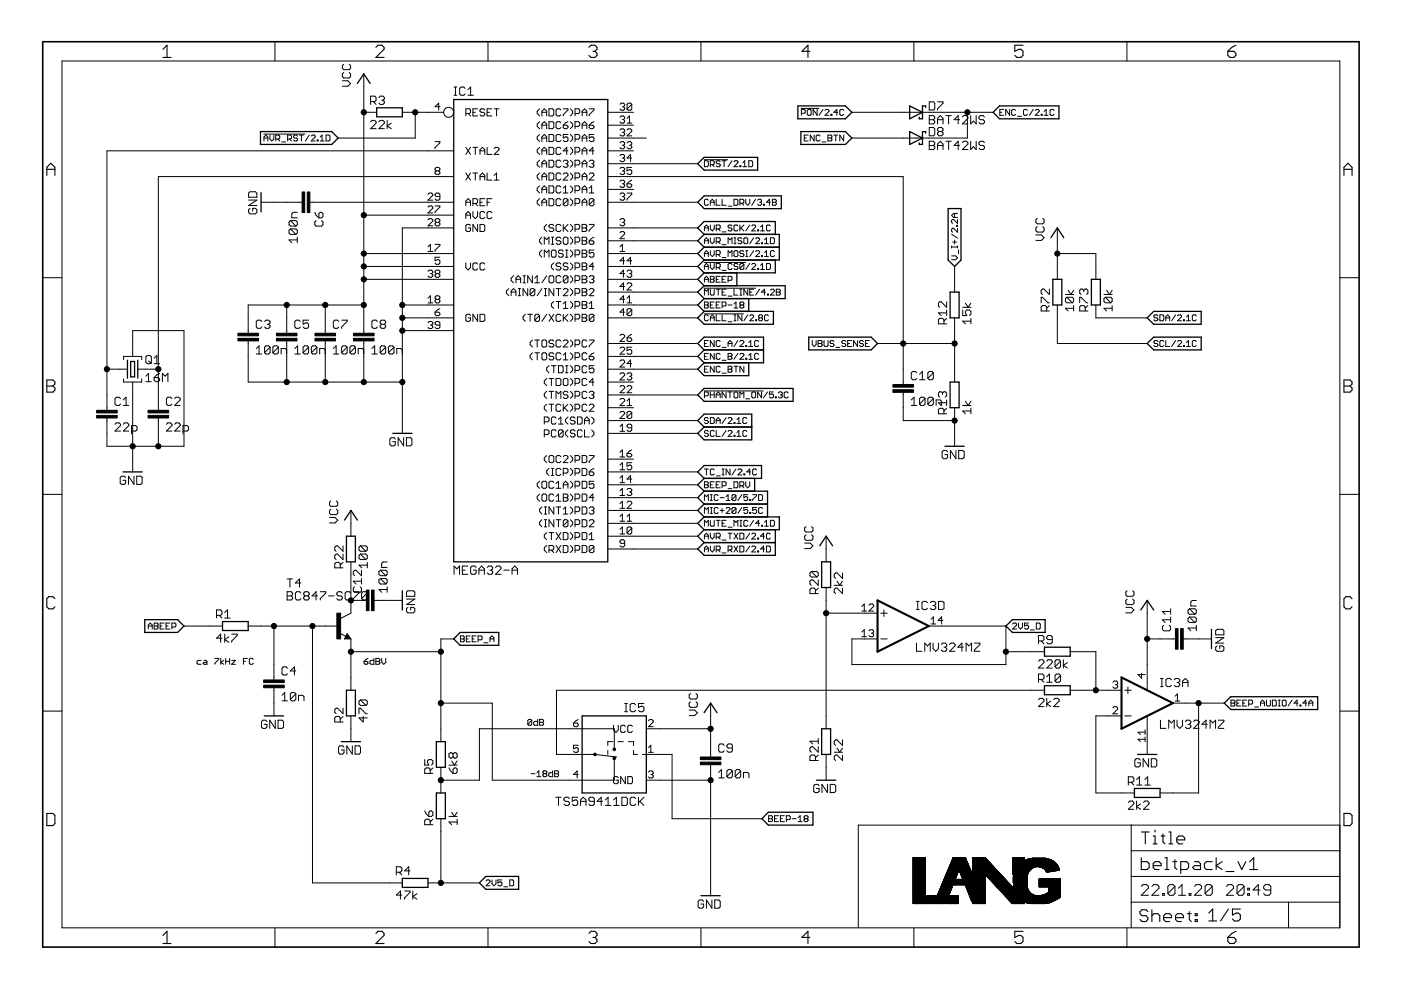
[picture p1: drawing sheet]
<svg xmlns="http://www.w3.org/2000/svg" width="297mm" height="210mm" viewBox="0 0 297 210" stroke-linecap="round" stroke-linejoin="round" font-family="sans-serif">
<g fill="none" stroke="#000" stroke-width=".21">
<path d="M13.1 12.9h271v183.8h-271zM58.3 8.8v4.1M72.6 17.1h1.1l.6 .6-.6 .6h-1.1M72.9 15.4l-.3 .3v.6l.3 .2h1.1l.3-.2v-.6l-.3-.3M72.9 13.6l-.3 .3v.6l.3 .3h1.1l.3-.3v-.6l-.3-.3M77.1 15.7v55M96.3 18.5h.6M96.6 18.5v1.7M98.6 18.8l-.3-.3h-.6l-.2 .3v1.1l.2 .3h.6l.3-.3M99.2 19l.6-.5v1.7M103.5 8.8v4.1M148.6 8.8v4.1"/>
<path d="M193.8 8.8v4.1M238.9 8.8v4.1M55.9 28.4h8.8M56 29.3h.8M56 29.9v-.8l.4-.5 .4 .5v.8M57.2 28.6v.9l.4 .4 .5-.4v-.9M58.5 29.5h.6l.2-.2v-.4l-.2-.3h-.6v1.3M58.9 29.5l.4 .4M59.7 30.1h.9M61 29.5h.6l.2-.2v-.4l-.2-.3h-.6v1.3M61.4 29.5l.4 .4M63.1 28.9l-.2-.3h-.5l-.2 .5 .2 .2h.5l.2 .4-.2 .2h-.5l-.2-.2"/>
<path d="M63.5 28.6h.8M63.9 28.6v1.3M65.6 28.6l-.9 1.3M66 28.9l.2-.3h.4l.2 .3v.2l-.8 .8h.8M67.2 29.7h.3v.2h-.3zM67.9 29.9h.8M67.9 29.1l.4-.5v1.3M69.1 28.6h.6l.3 .3v.8l-.3 .2h-.6zM77.1 23.8h2.8M78.6 25.8l.3-.3h.5l.3 .3v.3l-1.1 1.2h1.1M78.6 21.5h.8l.3-.2v-.6l-.3-.3h-.8v1.7M79.2 21.5l.5 .6"/>
<path d="M80.3 25.8l.3-.3h.6l.3 .3v.3l-1.2 1.2h1.2M80.3 20.7l.3-.3h.6l.3 .3v.3l-.3 .3M80.9 21.3h.3M81.2 21.3l.3 .2v.3l-.3 .3h-.6l-.3-.3M82.1 25.5v1.8M83 26.1l-.9 .6 .9 .6M85.3 23.8h8.8M88 23.8v5.5h-16.3M92.2 30h1.1v.3l-1.1 1v.2M92.5 36.2l-.3-.2v-.3l.3-.2h.5l.3 .2v.3l-.3 .2M92.5 36.2h.5M92.5 36.2l-.3 .3v.2l.3 .3h.5l.3-.3v-.2l-.3-.3"/>
<path d="M93.3 22.6h-1.1l.8-.7v1.5M96.2 32h-73.5v55M96.2 37.4h-62.6v49.6M96.3 20.2h.6M98.8 24.1h.7l.3-.3v-.5l-.3-.2h-.7v1.5M98.8 36.7l1 1.5M98.8 31.2l1 1.5M99.2 20.2h1.2M99.3 24.1l.5 .5M99.8 36.7l-1 1.5M99.8 31.2l-1 1.5M100.3 23.8h.5"/>
<path d="M100.3 31.2h1M100.3 36.7h1M100.8 31.2v1.5M100.8 36.7v1.5M101.3 23.1h-1v1.5h1M101.8 32h1M101.8 37.4h1M101.8 32.7v-1l.5-.5 .5 .5v1M101.8 38.2v-1l.5-.5 .5 .5v1M102.8 23.3l-.3-.2h-.5l-.2 .2v.3l.2 .2h.5l.3 .3v.2l-.3 .3h-.5l-.2-.3M103.3 23.8h.5M103.3 31.2v1.5h1"/>
<path d="M103.3 36.7v1.5h1M104.3 23.1h-1v1.5h1M104.8 23.1h1M104.8 31.5l.2-.3h.5l.3 .3v.2l-1 1h1M104.8 38.2h1M104.8 37.2l.5-.5v1.5M105.3 23.1v1.5M114.4 28.5l-.5 .5v.5l.5 .5M114.4 36.7l-.5 .5v.5l.5 .5M114.4 23.1l-.5 .5v.5l.5 .5M114.4 25.8l-.5 .5v.5l.5 .5M114.4 31.2l-.5 .5v.5l.5 .5"/>
<path d="M114.4 34l-.5 .5v.5l.5 .5M114.4 39.4l-.5 .5v.5l.5 .5M114.9 32.7v-1l.5-.5 .5 .5v1M114.9 24.6v-1l.5-.5 .5 .5v1M114.9 27.3v-1l.5-.5 .5 .5v1M114.9 30v-1l.5-.5 .5 .5v1M114.9 35.5v-1l.5-.5 .5 .5v1M114.9 38.2v-1l.5-.5 .5 .5v1M114.9 23.8h1M114.9 26.5h1M114.9 29.3h1M114.9 32h1"/>
<path d="M114.9 34.7h1M114.9 37.4h1M116.4 25.8h.8l.2 .2v1.1l-.2 .2h-.8zM116.4 36.7h.8l.2 .2v1l-.2 .3h-.8zM116.4 28.5h.8l.2 .3v1l-.2 .2h-.8zM116.4 23.1h.8l.2 .2v1l-.2 .3h-.8zM116.4 31.2h.8l.2 .3v1l-.2 .2h-.8zM116.4 34h.8l.2 .2v1l-.2 .3h-.8zM116.4 39.4h.8l.2 .3v1l-.2 .2h-.8zM118.9 26l-.2-.2h-.5l-.3 .2v1.1l.3 .2h.5l.2-.2M118.9 23.3l-.2-.2h-.5l-.3 .2v1l.3 .3h.5l.2-.3M118.9 28.8l-.2-.3h-.5l-.3 .3v1l.3 .2h.5l.2-.2"/>
<path d="M118.9 31.5l-.2-.3h-.5l-.3 .3v1l.3 .2h.5l.2-.2M118.9 34.2l-.2-.2h-.5l-.3 .2v1l.3 .3h.5l.2-.3M118.9 36.9l-.2-.2h-.5l-.3 .2v1l.3 .3h.5l.2-.3M118.9 39.7l-.2-.3h-.5l-.3 .3v1l.3 .2h.5l.2-.2M119.4 26.5h.8l.2 .3v.3l-.2 .2h-.5l-.3-.2zM119.4 23.1h1v.2l-1 1v.3M119.4 34.2l.3-.2h.5l.2 .2v.3l-.2 .2M119.4 36.9l.3-.2h.5l.2 .2v.3l-1 1h1M119.4 39.9l.5-.5v1.5M119.9 34.7h.3M120.2 34.7l.2 .3v.2l-.2 .3h-.5l-.3-.3M120.4 28.5h-1v.8l.5-.3h.3l.2 .3v.5l-.2 .2h-.5l-.3-.2"/>
<path d="M120.4 25.8l-.5 .2-.5 .5M120.4 32h-1l.8-.8v1.5M120.9 23.1l.5 .5v.5l-.5 .5M120.9 25.8l.5 .5v.5l-.5 .5M120.9 28.5l.5 .5v.5l-.5 .5M120.9 31.2l.5 .5v.5l-.5 .5M120.9 34l.5 .5v.5l-.5 .5M120.9 36.7l.5 .5v.5l-.5 .5M120.9 39.4l.5 .5v.5l-.5 .5M121.9 29.5h.8l.2-.2v-.5l-.2-.3h-.8v1.5M121.9 24.1h.8l.2-.3v-.5l-.2-.2h-.8v1.5M121.9 26.8h.8l.2-.3v-.5l-.2-.2h-.8v1.5"/>
<path d="M121.9 32.2h.8l.2-.2v-.5l-.2-.3h-.8v1.5M121.9 35h.8l.2-.3v-.5l-.2-.2h-.8v1.5M121.9 37.7h.8l.2-.3v-.5l-.2-.2h-.8v1.5M123.4 23.8h1M123.4 24.6v-1l.5-.5 .5 .5v1M123.4 27.3v-1l.5-.5 .5 .5v1M123.4 30v-1l.5-.5 .5 .5v1M123.4 32.7v-1l.5-.5 .5 .5v1M123.4 35.5v-1l.5-.5 .5 .5v1M123.4 38.2v-1l.5-.5 .5 .5v1M123.4 26.5h1M123.4 29.3h1"/>
<path d="M123.4 32h1M123.4 34.7h1M123.4 37.4h1M124.9 26.5h.8l.2 .6-.2 .2h-.5l-.3-.2zM124.9 23.1h1v.2l-1 1v.3M124.9 34.2l.3-.2h.5l.2 .2-.2 .5M124.9 36.9l.3-.2h.5l.2 .2v.3l-1 1h1M124.9 39.9l.5-.5v1.5M125.4 34.7h.3M125.7 34.7l.2 .3v.2l-.2 .3h-.5l-.3-.3M125.9 28.5h-1v.8l.5-.3h.3l.2 .3v.5l-.2 .2h-.5l-.3-.2M125.9 25.8l-1 .7"/>
<path d="M125.9 32h-1l.8-.8v1.5M128.9 23.8h5.4M128.9 26.5h5.4M128.9 29.3h8.1M128.9 32h5.4M128.9 34.7h19M128.9 37.4h62.6v44.2M131.4 24.8l.3-.2h.5l.2 .2v.3l-.2 .2M131.4 22.1l.3-.2h.5l.2 .2v.3l-.2 .2M131.4 27.6l.3-.3h.5l.2 .3v.2l-.2 .3M131.4 30.3l.3-.3h.5l.2 .3v.2l-.2 .3M131.4 33l.3-.2h.5l.2 .2v.3l-.2 .2"/>
<path d="M131.4 35.7l.3-.2h.5l.2 .2v.3l-.2 .2M131.4 38.5l.3-.3h.5l.2 .3v.2l-.2 .3M132 22.6h.2M132 25.3h.2M132 28.1h.2M132 30.8h.2M132 33.5h.2M132 36.2h.2M132 39h.2M132.2 25.3l.2 .3v.2l-.2 .3h-.5l-.3-.3M132.2 22.6l.2 .3v.2l-.2 .3h-.5l-.3-.3M132.2 28.1l.2 .2v.3l-.2 .2h-.5l-.3-.2"/>
<path d="M132.2 30.8l.2 .3v.2l-.2 .2h-.5l-.3-.2M132.2 33.5l.2 .3v.2l-.2 .3h-.5l-.3-.3M132.2 36.2l.2 .3v.2l-.2 .3h-.5l-.3-.3M132.2 39l.2 .2v.3l-.2 .2h-.5l-.3-.2M132.9 39h.8l.2 .2v.3l-.2 .2h-.5l-.3-.2zM132.9 27.6l.3-.3h.5l.2 .3v.2l-1 1h1M132.9 30.3l.3-.3h.5l.2 .3v.2l-.2 .3M132.9 26.1h1M132.9 25.1l.6-.5v1.5M133.5 30.8h.2M133.7 30.8l.2 .3v.2l-.2 .2h-.5l-.3-.2M133.9 22.1l-.2-.2h-.5l-.3 .2v1"/>
<path d="M133.9 22.1v1l-.2 .3h-.5l-.3-.3M133.9 35.5h-1v.7l.6-.2h.2l.2 .2v.5l-.2 .3h-.5l-.3-.3M133.9 22.1l-1 1M133.9 33.5h-1l.8-.7v1.5M133.9 38.2l-1 .8M149.3 33.9h5M149.4 34.1h.6l.2 .2v.8l-.2 .2h-.6zM150.6 34.9h.6l.2-.2v-.4l-.2-.2h-.6v1.2M151 34.9l.4 .4M152.7 34.3l-.2-.2h-.4l-.3 .2 .3 .4h.4l.2 .2-.2 .4h-.4l-.3-.2M153.1 34.1h.8M153.5 34.1v1.2"/>
<path d="M155.2 34.1l-.8 1.2M155.6 34.3l.2-.2h.5l.1 .2v.2l-.8 .8h.8M156.9 35.1h.2v.2h-.2zM157.5 34.5l.4-.4v1.2M157.5 35.3h.8M158.7 34.1h.7l.2 .2v.8l-.2 .2h-.7zM169.8 23h3.8M169.9 24h.6l.2-.2v-.4l-.2-.2h-.6v1.2M170.5 29.3h.4M171.2 23.4l.2-.2h.4l.2 .2v.8l-.2 .2h-.4l-.2-.2zM171.4 28.6h-.9v1.3h.9M172.6 28.6v1.3l-.8-1.3v1.3"/>
<path d="M173.2 23.2v1.2l-.8-1.2v1.2M173.9 28.9l-.2-.3h-.5l-.2 .3v.8l.2 .2h.5l.2-.2M174.3 30.1h.8M174.5 23.2l-.8 1.2M174.9 23.4l.2-.2h.4l.2 .2v.2l-.8 .8h.8M175.5 29.3h.7M175.5 28.6h.7l.2 .3-.2 .4 .2 .4-.2 .2h-.7zM176.2 24.2h.2v.2h-.2zM176.8 28.6h.8M177.2 28.6v1.3M177.6 23.8h-.8l.6-.6v1.2M178.9 23.4l-.2-.2h-.4l-.2 .2v.8l.2 .2h.4l.2-.2"/>
<path d="M178.9 28.6v1.3l-.8-1.3v1.3M180.6 23.8h30M197 21.6h.9l.3 .3v1.2l-.3 .2h-.9zM197 24.5h.9l.3 .3v.3l-.3 .3 .3 .3v.3l-.3 .3h-.9zM197 27h.9l.3 .3v1.2l-.3 .3h-.9zM197 30h.9l.3 .2v.3l-.3 .3 .3 .3v.3l-.3 .3h-.9zM197 25.4h.9M197 30.8h.9M198.8 25.4h1.1M198.8 21.6h1.1v.3l-1.1 1.2v.2M198.8 26.3v-1.2l.6-.6 .5 .6v1.2M198.8 31.7v-1.2l.6-.5 .5 .5v1.2"/>
<path d="M198.8 30.8h1.1M199.1 27.9l-.3-.3v-.3l.3-.3h.5l.3 .3v.3l-.3 .3M199.1 27.9l-.3 .3v.3l.3 .3h.5l.3-.3v-.3l-.3-.3M199.1 27.9h.5M200.5 24.5h1.2M200.5 30h1.2M201.1 24.5v1.8M201.1 30v1.7M203.5 25.4h-1.2l.9-.9v1.8M203.5 30.8h-1.2l.9-.8v1.7M204 24.8l.3-.3h.6l.3 .3v.3l-1.2 1.2h1.2M204 30.2l.3-.2h.6l.3 .2v.3l-1.2 1.2h1.2"/>
<path d="M205.1 23.8v5.5h-24.5M205.8 24.5v1.8l.6-.6 .6 .6v-1.8M205.8 30v1.7l.6-.6 .6 .6v-1.7M208.7 24.8l-.3-.3h-.5l-.3 .3v.3l.3 .3h.5l.3 .3v.3l-.3 .3h-.5l-.3-.3M208.7 30.2l-.3-.2h-.5l-.3 .2v.3l.3 .3h.5l.3 .3v.3l-.3 .3h-.5l-.3-.3M212 23.8h.4M212.8 23.2h-.8v1.2h.8M214.1 23.2v1.2l-.9-1.2v1.2M215.3 23.4l-.2-.2h-.4l-.2 .2v.8l.2 .2h.4l.2-.2M215.7 24.7h.9M217.8 23.4l-.2-.2h-.4l-.2 .2v.8l.2 .2h.4l.2-.2M219.1 23.2l-.9 1.2"/>
<path d="M219.5 23.4l.2-.2h.4l.2 .2v.2l-.8 .8h.8M220.7 24.2h.3v.2h-.3zM221.4 24.4h.8M221.4 23.6l.4-.4v1.2M223.5 23.4l-.2-.2h-.5l-.2 .2v.8l.2 .2h.5l.2-.2M9.1 58.9h4M52.7 42.4h1.8l-1.8 1.2h1.8M53 44.2l-.3 .3v.5l.3 .3h1.2l.3-.3v-.5l-.3-.3h-.6v.6M53 40.7h1.2l.3 .3v.8h-1.8v-.8zM55.4 42.9h8.7M61.6 46.8h1.1l.3 .3v.5l-.3 .3M61.6 48.5h1.1l.3 .3v.6l-.3 .3"/>
<path d="M61.6 48.5l-.3 .3v.6l.3 .3h1.1M61.6 46.8l-.3 .3v.5l.3 .3h1.1M61.6 48.5l1.1 1.2M61.6 46.8l1.1 1.1M63 50.9h-1.7l.6 .6M63 50.3v1.2M63 45h-.8l-.3 .3v.9h1.1M65.7 42.9h30.5M66.7 45l.3 .6 .6 .6M67 46.8l-.3 .3v.5l.3 .3h1.2l.3-.3v-.5l-.3-.3M67.9 45h.3l.3 .3v.6l-.3 .3h-.6v-.9zM77.1 53.8h19.1"/>
<path d="M77.1 56.5h19.1M77.1 59.2h19.1M77.1 45.6h19.1M90.7 41.2l.3-.3h.5l.3 .3v.2l-1.1 1h1.1M90.7 46.6l.3-.2h.5l.3 .2v.3l-1.1 1h1.1M90.7 53.3h1.1M90.7 57.5l.3-.2h.5l.3 .2v.3l-.3 .2M90.7 43.9l.3-.2h.5l.3 .2v.3l-1.1 .9h1.1M90.7 52.3l.5-.5v1.5M91.2 58h.3M91.5 58l.3 .3v.2l-.3 .3h-.5l-.3-.3M92.2 43.7h1.1v.2l-1.1 1v.2"/>
<path d="M92.2 51.8h1.1v.3l-1.1 1v.2M92.5 47.1l-.3-.2v-.3l.3-.2h.5l.3 .2v.3l-.3 .2M92.5 47.1h.5M92.5 47.1l-.3 .3v.2l.3 .3h.5l.3-.3v-.2l-.3-.3M92.5 58h.5M92.5 58l-.3-.2v-.3l.3-.2h.5l.3 .2v.3l-.3 .2M92.5 58l-.3 .3v.2l.3 .3h.5l.3-.3v-.2l-.3-.3M93.3 41.7h-.8l-.3-.3v-.2l.3-.3h.5l.3 .3v1l-.3 .2h-.5l-.3-.2M93.3 54.5h-1.1v.8l.6-.2 .5 .2v.5l-.3 .2h-.5l-.3-.2M96.2 48.3h-10.9v43.6M98.8 43.6v-1l.5-.5 .5 .5v1M98.8 46.4v-1l.5-.5 .5 .5v1"/>
<path d="M98.8 55.8v.9l.5 .5 .5-.5v-.9M98.8 42.9h1M98.8 45.6h1M99.8 47.8l-.3-.2h-.5l-.2 .2v1l.2 .3h.5l.3-.3v-.5h-.5M100.3 43.1h.7l.3-.2v-.5l-.3-.3h-.7v1.5M100.3 44.9v.9l.5 .6 .5-.6v-.9M100.8 43.1l.5 .5M101.3 56l-.3-.2h-.5l-.2 .2v1l.2 .2h.5l.3-.2M101.3 47.6v1.5l-1-1.5v1.5M101.8 42.9h.5M101.8 47.6h.7l.3 .2v1l-.3 .3h-.7zM102.8 42.1h-1v1.5h1"/>
<path d="M102.8 45.1l-.3-.2h-.5l-.2 .2v1l.2 .3h.5l.3-.3M102.8 56l-.3-.2h-.5l-.2 .2v1l.2 .2h.5l.3-.2M103.3 42.9h.5M104.3 42.1h-1v1.5M104.3 45.1l-.3-.2h-.5l-.2 .2v1l.2 .3h.5l.3-.3M108.9 58.5l-.5 .5v.5l.5 .5M109.4 60v-1l.5-.5 .5 .5v1M109.4 59.2h1M110.9 60h.5M110.9 58.5h.5M111.1 58.5v1.5M112.9 58.5v1.5l-1-1.5v1.5"/>
<path d="M113.4 59l.5-.5v1.5M113.4 60h1M114.4 42.1l-.5 .5v.5l.5 .5M114.9 40.9v-1l.5-.5 .5 .5v1M114.9 43.6v-1l.5-.5 .5 .5v1M114.9 40.2h1M114.9 42.9h1M114.9 50.3l-.5 .5v.5l.5 .5M114.9 53l-.5 .5v.5l.5 .5M115.4 51.8v-1.5l.5 .5 .5-.5v1.5M115.4 54.5v-1.5l.5 .5 .5-.5v1.5M115.9 47.6l-.5 .5v.5l.5 .5"/>
<path d="M115.9 58.5l-1 1.5M116.4 42.1h.8l.2 .3v1l-.2 .2h-.8zM116.6 58.5h.6l.2 .2v1l-.2 .3h-.6l-.2-.3v-1zM116.9 53.3l.3-.3h.5l.2 .3v1l-.2 .2h-.5l-.3-.2zM116.9 51.8h.5M116.9 50.3h.5M117.2 50.3v1.5M117.4 47.8l-.2-.2h-.6l-.2 .2v.3l.2 .2h.6l.2 .3v.2l-.2 .3h-.6l-.2-.3M117.4 55.8l-.5 .4v.5l.5 .5M118.9 58.7l-.2-.2h-.5l-.3 .2v1l.3 .3h.5l.2-.3M118.9 42.4l-.2-.3h-.5l-.3 .3v1l.3 .2h.5l.2-.2M118.9 47.8l-.2-.2h-.5l-.3 .2v1l.3 .3h.5l.2-.3"/>
<path d="M118.9 50.5l-.2-.2h-.5l-.3 .2v.3l.3 .3h.5l.2 .2v.2l-.2 .3h-.5l-.3-.3M118.9 56l-.2-.2h-.5l-.3 .2v.2l.3 .3h.5l.2 .2v.3l-.2 .2h-.5l-.3-.2M119.4 53.3l-.2-.3h-.5l-.3 .3v.2l.3 .3h.5l.2 .2-.2 .5h-.5l-.3-.2M119.4 47.6v1.5M119.4 40.9h1M119.7 50.3h.5l.2 .2v1l-.2 .3h-.5l-.3-.3v-1zM119.7 48.3l.7 .8M119.9 53h.5M119.9 54.5h.5M120.2 53v1.5M120.4 42.4v1l-.2 .2h-.5l-.3-.2M120.4 56l-.2-.2h-.5l-.3 .2 .3 .5h.5l.2 .2v.3l-.2 .2h-.5l-.3-.2"/>
<path d="M120.4 58.7v1l-.2 .3h-.5l-.3-.3M120.4 42.4l-.2-.3h-.5l-.3 .3v1M120.4 58.7l-.2-.2h-.5l-.3 .2v1M120.4 42.4l-1 1M120.4 47.6l-1 1M120.4 58.7l-1 1M120.9 42.1l.5 .5v.5l-.5 .5M120.9 47.6l.5 .5v.5l-.5 .5M120.9 50.3l.5 .5v.5l-.5 .5M120.9 53l.5 .5v.5l-.5 .5M120.9 55.8l.5 .4v.5l-.5 .5M120.9 58.5l.5 .5v.5l-.5 .5"/>
<path d="M121.9 48.6h.8l.2-.3v-.5l-.2-.2h-.8v1.5M121.9 40.4h.8l.2-.2v-.5l-.2-.3h-.8v1.5M121.9 43.1h.8l.2-.2v-.5l-.2-.3h-.8v1.5M121.9 51.3h.8l.2-.2v-.6l-.2-.2h-.8v1.5M121.9 54h.8l.2-.2v-.5l-.2-.3h-.8v1.5M121.9 56.7h.8l.2-.2v-.5l-.2-.2h-.8v1.4M121.9 59.5h.8l.2-.3v-.5l-.2-.2h-.8v1.5M123.4 40.9v-1l.5-.5 .5 .5v1M123.4 43.6v-1l.5-.5 .5 .5v1M123.4 47.6h.8l.2 .2v.3l-.2 .2 .2 .3v.2l-.2 .3h-.8zM123.4 50.3h.8l.2 .2v.3l-.2 .3 .2 .2v.2l-.2 .3h-.8zM123.4 53h.8l.2 .3v.2l-.2 .3 .2 .2v.3l-.2 .2h-.8z"/>
<path d="M123.4 55.8h.8l.2 .2v.2l-.2 .3 .2 .2v.3l-.2 .2h-.8zM123.4 58.5h.8l.2 .2v.3l-.2 .2 .2 .3v.2l-.2 .3h-.8zM123.4 40.2h1M123.4 42.9h1M123.4 48.3h.8M123.4 51.1h.8M123.4 53.8h.8M123.4 56.5h.8M123.4 59.2h.8M124.9 47.6h1v.2l-1 1v.3M124.9 51.1h.8l.2 .4-.2 .3h-.5l-.3-.3zM124.9 58.7l.3-.2h.5l.2 .2-.2 .5"/>
<path d="M124.9 40.9h1M125.4 59.2h.3M125.7 59.2l.2 .3-.2 .5h-.5l-.3-.3M125.9 42.4v1l-.2 .2h-.5l-.3-.2M125.9 53h-1v.8l.5-.3h.3l.2 .3v.5l-.2 .2h-.5l-.3-.2M125.9 42.4l-.2-.3h-.5l-.3 .3v1M125.9 56.5h-1l.8-.7v1.4M125.9 42.4l-1 1M125.9 50.3l-1 .8M128.9 40.2h5.4M128.9 42.9h19M128.9 48.3h19"/>
<path d="M128.9 51.1h19M128.9 53.8h19M128.9 56.5h19M128.9 59.2h19M131.4 41.2l.3-.3h.5l.2 .3v.2l-.2 .3M131.4 46.6l.3-.2h.5l.2 .2v.3l-.2 .2M131.4 49.4l.3-.3h.5l.2 .3v.2l-1 1h1M131.4 52.3l.6-.5v1.5M131.4 53.3h1M132 41.7h.2M132 47.1h.2M132.2 41.7l.2 .2v.3l-.2 .2h-.5l-.3-.2"/>
<path d="M132.2 47.1l.2 .3v.2l-.2 .3h-.5l-.3-.3M132.4 55.3h-1l.8-.8v1.5M132.4 58h-1l.8-.7v1.5M132.9 40.9h1v.3l-1 1v.2M132.9 57.5l.3-.2h.5l.2 .2v.3l-.2 .2M133.5 58h.2M133.7 58l.2 .3v.2l-.2 .3h-.5l-.3-.3M133.9 55.3h-1l.8-.8v1.5M149.3 55.6h8.8M149.4 59.8v-.8l.4-.4 .4 .4v.8M149.4 48.3h.8M149.4 51.1h.8"/>
<path d="M149.4 53.8h.8M149.4 56.5h.8M149.4 59.2h.8M149.4 49v-.9l.4-.4 .4 .4v.9M149.4 51.7v-.9l.4-.4 .4 .4v.9M149.4 54.4v-.8l.4-.5 .4 .5v.8M149.4 57.1v-.8l.4-.4 .4 .4v.8M150.2 42.5l-.2-.3h-.4l-.2 .3v.8l.2 .2h.4l.2-.2M150.6 42.9h.8M150.6 59.2h.6M150.6 50.4v.9l.4 .4 .4-.4v-.9M150.6 43.5v-.8l.4-.5 .4 .5v.8"/>
<path d="M150.6 47.7v.8l.4 .5 .4-.5v-.8M150.6 53.1v.9l.4 .4 .4-.4v-.9M150.6 55.9v.8l.4 .4 .4-.4v-.8M150.6 58.6h.6l.2 .2-.2 .4 .2 .4-.2 .2h-.6zM151.8 48.5h.7l.2-.2v-.4l-.2-.2h-.7v1.3M151.8 51.3h.7l.2-.2v-.5l-.2-.2h-.7v1.3M151.8 54h.7l.2-.2v-.4l-.2-.3h-.7v1.3M151.8 56.7h.7l.2-.2v-.4l-.2-.2h-.7v1.2M151.8 59.2h.5M151.8 42.2v1.3h.9M152.3 48.5l.4 .5M152.3 54l.4 .4"/>
<path d="M152.3 51.3l.4 .4M152.3 56.7l.4 .4M152.7 58.6h-.9v1.2h.9M153.1 49.2h.8M153.1 59.2h.4M153.1 42.2v1.3h.8M153.1 54.6h.8M153.1 51.9h.8M153.1 57.3h.8M153.9 58.6h-.8v1.2h.8M154.4 54.4v-1.3l.4 .5 .4-.5v1.3M154.4 59.4h.6l.2-.2v-.4l-.2-.2h-.6v1.2"/>
<path d="M154.4 51.7v-1.3l.4 .4 .4-.4v1.3M154.4 43.7h.8M155.2 47.9l-.2-.2h-.4l-.2 .2v.2l.2 .2h.4l.2 .4-.2 .3h-.4l-.2-.3M155.2 56.1l-.2-.2h-.4l-.2 .2v.8l.2 .2h.4l.2-.2M155.6 42.2h.7l.1 .3v.8l-.1 .2h-.7zM155.6 50.4h.4M155.6 51.7h.4M155.8 53.1h.5l.1 .3v.8l-.1 .2h-.5l-.2-.2v-.8zM155.8 50.4v1.3M156.4 47.9l-.1-.2h-.5l-.2 .2v.8l.2 .3h.5l.1-.3M156.4 56.1l-.1-.2h-.5l-.2 .2 .2 .4h.5l.1 .2-.1 .4h-.5l-.2-.2M156.9 43.1h.6l.2-.2v-.4l-.2-.3h-.6v1.3"/>
<path d="M156.9 47.7v1.3M157.1 48.3l.6 .7M157.3 50.6l-.2-.2h-.4l-.3 .2 .3 .5h.4l.2 .2-.2 .4h-.4l-.3-.2M157.3 43.1l.4 .4M157.7 53.4l-.2-.3h-.4l-.2 .5 .2 .2h.4l.2 .4-.2 .2h-.4l-.2-.2M157.7 56.1l-.2-.2h-.4l-.2 .2v.8M157.7 56.1v.8l-.2 .2h-.4l-.2-.2M157.7 47.7l-.8 .8M157.7 56.1l-.8 .8M157.9 50.4h.4l.2 .2v.9l-.2 .2h-.4l-.2-.2v-.9zM158.1 53.1h.4M158.1 54.4h.4"/>
<path d="M158.1 42.2v.9l.4 .4 .5-.4v-.9M158.3 53.1v1.3M159 47.7l-.9 1.3M159 55.9l-.9 1.2M159.4 47.9l.2-.2h.4l.2 .2v.2l-.8 .9h.8M159.4 56.1l.2-.2h.4l.2 .2v.2l-.8 .8h.8M159.8 53.1l-.8 1.3M159.8 50.4l-.8 1.3M160.2 50.6l.2-.2h.4l.3 .2v.2l-.9 .9h.9M160.2 53.4l.2-.3h.4l.3 .3v.2l-.9 .8h.9M160.2 42.2l-.8 1.3M160.6 42.5l.2-.3h.4l.3 .3-.3 .4"/>
<path d="M160.6 48.7h.2v.3h-.2zM160.6 56.9h.2v.2h-.2zM161.1 42.9h.1M161.2 56.3l.5-.4v1.2M161.2 42.9l.3 .2-.3 .4h-.4l-.2-.2M161.2 48.1l.5-.4v1.3M161.2 49h.9M161.2 57.1h.9M161.5 54.2h.2v.2h-.2zM161.5 51.5h.2v.2h-.2zM161.9 43.3h.2v.2h-.2zM162.1 54.4h.8"/>
<path d="M162.1 53.6l.4-.5v1.3M162.1 50.8l.4-.4v1.3M162.1 51.7h.8M162.5 55.9h.6l.2 .2v.8l-.2 .2h-.6zM163.3 42.9h-.8l.6-.7v1.3M163.3 47.9l-.2-.2h-.4l-.2 .2v.8l.2 .3h.4l.2-.3M163.3 50.4h.7l.2 .2v.9l-.2 .2h-.7zM163.8 42.9h.6M163.8 42.2h.6l.2 .3-.2 .4 .2 .4-.2 .2h-.6zM164.2 53.4l-.2-.3h-.4l-.3 .3v.8l.3 .2h.4l.2-.2M201.8 54.3h.8l.4 .4-.4 .4h-.8M201.8 52.4h1.2"/>
<path d="M201.8 52.2v.4M201.8 49.7l1.2 .8M202 51.3h.8M202.4 45.3v.8M202.4 50.9v.8M202.4 56.5v5.4M202.8 47.8h.2v.2h-.2zM203 46.5v.8l-.8-.8-.4 .2v.4l.2 .2M203 48.4v.8l-.8-.8-.4 .2v.4l.2 .2M203 52.2v.4M203 45.3h-.8l-.4 .4 .4 .4h.8M203.2 53v.8"/>
<path d="M219.6 49.8h1.2l.6 .6-.6 .6h-1.2M219.9 46.3l-.3 .3v.6l.3 .3h1.2l.3-.3v-.6l-.3-.3M219.9 48l-.3 .3v.6l.3 .3h1.2l.3-.3v-.6l-.3-.3M224.2 53.8h8.1v5.4M224.2 48.3v10.9M284.1 58.9h4.1M22.7 78.3h4.3M26.2 76.2v-.6h3.8v.6M28.1 75.6v-5.5h10.9v24.5h-16.3v-6M29.2 78.3h4.4M30.9 79.8l.6-.6v1.7M30.9 75.6l.3-.2h.6l.3 .2v1.2l-.3 .3h-.6l-.3-.3z"/>
<path d="M31.5 76.5l.6 .6M32.7 77.1h1.1M32.7 75.9l.6-.5v1.7M33.8 79.2l-.5 .3-.6 .6M52.6 72.3v8.7h32.7M54.3 75.1h1.2M54.3 73.9l.6-.6v1.8M55.5 68.2l-.3-.3h-.6l-.3 .3v1.1l.3 .3h.6l.3-.3M56.1 68.2l.3-.3h.6l.3 .3v.3l-.3 .2M56.7 68.7h.3M57 68.7l.3 .3v.3l-.3 .3h-.6l-.3-.3M57.3 73.6v1.2l-.3 .3h-.6l-.3-.3"/>
<path d="M57.3 73.6l-.3-.3h-.6l-.3 .3v1.2M57.3 73.6l-1.2 1.2M59 73.6v1.2l-.3 .3h-.6l-.3-.3M59 73.6l-.3-.3h-.6l-.3 .3v1.2M59 73.6l-1.2 1.2M59.6 75.1v-1.2h.9l.3 .3v.9M60.8 64.7v6M60.8 72.3v8.7M62.5 75.1h1.2M62.5 73.9l.6-.6v1.8M63.7 68.2l-.3-.3h-.6l-.3 .3v1.1l.3 .3h.6l.3-.3M65.4 73.6v1.2l-.3 .3h-.5l-.3-.3"/>
<path d="M65.4 73.6l-.3-.3h-.5l-.3 .3v1.2M65.4 67.9h-1.1v.8l.8-.2 .3 .2v.6l-.3 .3h-.5l-.3-.3M65.4 73.6l-1.1 1.2M67.2 73.6v1.2l-.3 .3h-.6l-.3-.3M67.2 73.6l-.3-.3h-.6l-.3 .3v1.2M67.2 73.6l-1.2 1.2M68.9 74.2l-.3-.3h-.8v1.2M69 64.7v6M69 72.3v8.7M70.7 75.1h1.1M70.7 73.9l.6-.6v1.8M71.8 68.2l-.3-.3h-.5l-.3 .3v1.1l.3 .3h.5l.3-.3"/>
<path d="M72.4 67.9h1.2v.3l-1.2 1.1v.3M73.6 73.6v1.2l-.3 .3h-.6l-.3-.3M73.6 73.6l-.3-.3h-.6l-.3 .3v1.2M73.6 73.6l-1.2 1.2M75.4 73.6v1.2l-.3 .3h-.6l-.3-.3M75.4 73.6l-.3-.3h-.6l-.3 .3v1.2M75.4 73.6l-1.2 1.2M77.1 74.2l-.3-.3h-.9v1.2M77.1 72.3v8.7M77.1 64.7h-24.5v6M78.8 73.9l.6-.6v1.8M78.8 75.1h1.2"/>
<path d="M80 68.2l-.3-.3h-.6l-.3 .3v1.1l.3 .3h.6l.3-.3M80.9 68.7l-.3-.2v-.3l.3-.3h.6l.3 .3v.3l-.3 .2M80.9 68.7l-.3 .3v.3l.3 .3h.6l.3-.3v-.3l-.3-.3M80.9 68.7h.6M81.8 73.6v1.2l-.3 .3h-.6l-.3-.3M81.8 73.6l-.3-.3h-.6l-.3 .3v1.2M81.8 73.6l-1.2 1.2M83.5 73.6v1.2l-.3 .3h-.5l-.3-.3M83.5 73.6l-.3-.3h-.5l-.3 .3v1.2M83.5 73.6l-1.1 1.2M85.3 74.2l-.3-.3h-.9v1.2M85.3 64.7h10.9"/>
<path d="M85.3 67.4h10.9M85.3 70.1h10.9M90.7 64.2h1.1M90.7 68.4l.3-.2h.5l.3 .2v.3l-.3 .2M90.7 63.2l.5-.5v1.5M91.2 68.9h.3M91.5 68.9l.3 .3v.2l-.3 .3h-.5l-.3-.3M92.2 66.2h.8l.3 .2v.3l-.3 .2h-.5l-.3-.2zM92.5 63.5l-.3 .2v.3l.3 .2h.5l.3-.2v-.3l-.3-.2M92.5 63.5l-.3-.3v-.2l.3-.3h.5l.3 .3v.2l-.3 .3M92.5 63.5h.5M93.3 68.9h-.8l-.3-.2v-.3l.3-.2h.5l.3 .2v1l-.3 .3h-.5l-.3-.3"/>
<path d="M93.3 65.4l-.5 .3-.6 .5M99.8 66.9l-.3-.3h-.5l-.2 .3v1l.2 .2h.5l.3-.2v-.5h-.5M101.3 66.6v1.5l-1-1.5v1.5M101.8 66.6h.7l.3 .3v1l-.3 .2h-.7zM107.9 61.2l-.5 .5v.5l.5 .5M108.4 62.7v-1l.5-.5 .5 .5v1M108.4 61.9h1M109.9 62.7h.5M109.9 61.2h.5M110.1 61.2v1.5M111.4 66.6l-.5 .5v.5l.5 .5M111.9 61.2v1.5l-1-1.5v1.5"/>
<path d="M111.9 66.6h1M112.4 66.6v1.5M112.9 72.1l-.5 .5v.5l.5 .5M112.9 74.8l-.5 .5v.5l.5 .5M113.4 61.4v1l-.3 .3h-.5l-.2-.3M113.4 61.4l-.3-.2h-.5l-.2 .2v1M113.4 61.4l-1 1M113.4 72.1h1M113.4 74.8h1M113.9 72.1v1.5M113.9 74.8v1.5M114.4 66.9v1l-.2 .2h-.6l-.2-.2"/>
<path d="M114.4 66.9l-.2-.3h-.6l-.2 .3v1M114.4 66.9l-1 1M114.9 72.3l.2-.2h.6l.2 .2v1l-.2 .3h-.6l-.2-.3zM114.9 61.2l-1 1.5M115.1 74.8h.6l.2 .3v1l-.2 .2h-.6l-.2-.2v-1zM115.4 62.7h.5M115.4 61.2h.5M115.7 61.2v1.5M115.9 66.6l-1 1.5M116.4 77.5l-.5 .5v.5l.5 .5M116.4 66.6l1 1.5M116.9 77.5h1"/>
<path d="M117.4 61.2v1.5l-1-1.5v1.5M117.4 72.3l-.2-.2h-.6l-.2 .2v.3l.2 .2h.6l.2 .3v.2l-.2 .3h-.6l-.2-.3M117.4 75.1l-.2-.3h-.6l-.2 .3v.2l.2 .3h.6l.2 .2v.3l-.2 .2h-.6l-.2-.2M117.4 77.5v1.5M117.4 63.9l-.5 .5v.5l.5 .5M117.4 66.6l-1 1.5M117.9 61.2h1M117.9 63.9h1M118.4 61.2v1.5M118.4 63.9v1.5M118.4 77.5h.8l.2 .3v1l-.2 .2h-.8zM118.9 66.9l-.2-.3h-.5l-.3 .3v1l.3 .2h.5l.2-.2"/>
<path d="M118.9 72.3l-.2-.2h-.5l-.3 .2v1l.3 .3h.5l.2-.3M118.9 75.1l-.2-.3h-.5l-.3 .3v1l.3 .2h.5l.2-.2M119.4 61.4l.3-.2h.5l.2 .2v.3l-1 1h1M119.4 72.3l.3-.2h.5l.2 .2v.3l-1 1h1M119.4 66.6v1.5M119.4 64.4l.5-.5v1.5M119.4 75.3l.5-.5v1.5M119.4 65.4h1M119.4 76.3h1M119.7 67.4l.7 .7M119.9 77.5h.5M119.9 79h.5"/>
<path d="M120.2 77.5v1.5M120.4 66.6l-1 1M120.9 61.2l.5 .5v.5l-.5 .5M120.9 63.9l.5 .5v.5l-.5 .5M120.9 66.6l.5 .5v.5l-.5 .5M120.9 72.1l.5 .5v.5l-.5 .5M120.9 74.8l.5 .5v.5l-.5 .5M120.9 77.5l.5 .5v.5l-.5 .5M121.9 62.2h.8l.2-.3v-.5l-.2-.2h-.8v1.5M121.9 64.9h.8l.2-.2v-.5l-.2-.3h-.8v1.5M121.9 67.6h.8l.2-.2v-.5l-.2-.3h-.8v1.5M121.9 73.1h.8l.2-.3v-.5l-.2-.2h-.8v1.5"/>
<path d="M121.9 75.8h.8l.2-.2v-.5l-.2-.3h-.8v1.5M121.9 78.5h.8l.2-.2v-.5l-.2-.3h-.8v1.5M123.4 66.6h.8l.2 .3v.2l-.2 .3 .2 .2v.3l-.2 .2h-.8zM123.4 61.2h.8l.2 .2v.3l-.2 .2 .2 .3v.2l-.2 .3h-.8zM123.4 63.9h.8l.2 .3v.2l-.2 .3 .2 .2v.3l-.2 .2h-.8zM123.4 61.9h.8M123.4 64.7h.8M123.4 67.4h.8M124.4 72.3l-.2-.2h-.5l-.3 .2v1l.3 .3h.5l.2-.3M124.4 75.1l-.2-.3h-.5l-.3 .3v1l.3 .2h.5l.2-.2M124.4 77.8l-.2-.3h-.5l-.3 .3v1l.3 .2h.5l.2-.2M124.9 61.4l.3-.2h.5l.2 .2v.3l-1 1h1"/>
<path d="M124.9 72.1h1v.2l-1 1v.3M124.9 75.6h.8l.2 .2v.3l-.2 .2h-.5l-.3-.2zM124.9 64.4l.5-.5v1.5M124.9 65.4h1M125.9 66.9v1l-.2 .2h-.5l-.3-.2M125.9 77.5h-1v.8l.5-.3h.3l.2 .3v.5l-.2 .2h-.5l-.3-.2M125.9 66.9l-.2-.3h-.5l-.3 .3v1M125.9 66.9l-1 1M125.9 74.8l-1 .8M128.9 61.9h19M128.9 64.7h19M128.9 67.4h19"/>
<path d="M128.9 72.8h19M128.9 75.6h19M128.9 78.3h19M131.4 76.6l.3-.3h.5l.2 .3v.2l-1 1h1M131.4 71.1l.3-.2h.5l.2 .2v.3l-1 1h1M131.4 73.9l.3-.3h.5l.2 .3v.2l-1 1h1M131.4 79.3l.3-.2h.5l.2 .2v.2l-1 1.1h1M132.4 60.7h-1l.8-.7v1.5M132.4 63.5h-1l.8-.8v1.5M132.4 66.2h-1l.8-.8v1.5M132.9 71.6h.8l.2 .3v.2l-.2 .3h-.5l-.3-.3zM132.9 60.2l.3-.2h.5l.2 .2v.3l-1 1h1"/>
<path d="M132.9 79.3l.3-.2h.5l.2 .2v.2l-.2 .3M132.9 63.2l.6-.5v1.5M132.9 64.2h1M133.5 79.8h.2M133.7 79.8l.2 .3v.2l-.2 .3h-.5l-.3-.3M133.9 65.7l-.2-.3h-.5l-.3 .3v1M133.9 73.6h-1v.8l.6-.3h.2l.2 .3v.5l-.2 .2h-.5l-.3-.2M133.9 65.7v1l-.2 .2h-.5l-.3-.2M133.9 77.1h-1l.8-.8v1.5M133.9 65.7l-1 1M133.9 70.9l-1 .7M149.3 66.5h8.3"/>
<path d="M149.3 61.1h10.9M149.4 64.7h.6M149.4 72.8h.4M149.4 75.6h.4M149.4 62.6v-1.3l.4 .4 .4-.4v1.3M149.4 64h.6l.2 .2-.2 .5 .2 .4-.2 .2h-.6zM149.4 78.3h.4M150.2 67l-.2-.2h-.4l-.2 .2v.8l.2 .2h.4l.2-.2M150.2 72.2h-.8v1.3h.8M150.2 74.9h-.8v1.3h.8M150.2 77.7h-.8v1.2h.8M150.6 61.3v1.1l.2 .2h.4l.2-.2v-1.1"/>
<path d="M150.6 64.7h.4M150.6 67.4h.8M150.6 68v-.8l.4-.4 .4 .4v.8M151.4 64h-.8v1.3h.8M151.4 72.2v1.3l-.8-1.3v1.3M151.4 74.9v1.3l-.8-1.3v1.3M151.4 77.7v1.2l-.8-1.2v1.2M151.8 64.7h.5M151.8 66.8v1.2h.9M151.8 61.3h.9M152.3 61.3v1.3M152.7 77.9l-.2-.2h-.4l-.3 .2v.8l.3 .2h.4l.2-.2"/>
<path d="M152.7 75.1l-.2-.2h-.4l-.3 .2v.9l.3 .2h.4l.2-.2M152.7 64h-.9v1.3h.9M152.7 72.4l-.2-.2h-.4l-.3 .2v.9l.3 .2h.4l.2-.2M153.1 61.9h.4M153.1 64.9h.6l.2-.2v-.5l-.2-.2h-.6v1.3M153.1 66.8v1.2h.8M153.1 76.4h.8M153.1 73.7h.8M153.1 79.1h.8M153.9 61.3h-.8v1.3h.8M154.4 74.9h.6l.2 .2-.2 .5 .2 .4-.2 .2h-.6zM154.4 64.7h.8"/>
<path d="M154.4 72.8h.8M154.4 75.6h.6M154.4 77.7h.6l.2 .2-.2 .4 .2 .4-.2 .2h-.6zM154.4 73.5v-.9l.4-.4 .4 .4v.9M154.4 78.3h.6M154.4 68.2h.8M154.4 62.8h.8M155.6 64.5l.4-.5v1.3M155.6 61.3v1.3h.8M155.6 66.8h.4M155.6 68h.4M155.6 77.7h.8"/>
<path d="M155.6 65.3h.8M155.8 66.8v1.2M156 77.7v1.2M156.4 74.9l-.8 1.3M156.4 72.2l-.8 1.3M156.9 72.4l.2-.2h.4l.2 .2v.2l-.8 .9h.8M156.9 75.1l.2-.2h.4l.2 .2v.3l-.8 .8h.8M156.9 62.6h.4M156.9 61.3h.4M157.1 61.3v1.3M157.1 64.7l-.2-.2 .2-.5h.4l.2 .2-.2 .5M157.1 64.7h.4"/>
<path d="M157.1 64.7l-.2 .2 .2 .4h.4l.2-.2-.2-.4M157.3 66.8v1.2l-.9-1.2v1.2M157.7 77.7v1.2l-.8-1.2v1.2M158.1 73.3h.2v.2h-.2zM158.1 76h.2v.2h-.2zM158.5 61.3v1.3l-.8-1.3v1.3M158.5 66.8l-.8 1.2M158.7 73.5h.9M158.7 76.2h.9M158.7 75.4l.5-.5v1.3M158.7 72.6l.5-.4v1.3M159 67l.2-.2h.4l.2 .2v.2l-.8 .8h.8"/>
<path d="M159 61.9h.4M159.8 61.3h-.8v1.3h.8M160.2 67.8h.2v.2h-.2zM160.8 72.4l-.2-.2h-.4l-.2 .2v.9l.2 .2h.4l.2-.2M160.8 75.1l-.2-.2h-.4l-.2 .2v.9l.2 .2h.4l.2-.2M161.1 67.4l-.3-.2 .3-.4h.4l.2 .2-.2 .4M161.1 67.4l-.3 .2 .3 .4h.4l.2-.2-.2-.4M161.1 67.4h.4M161.1 61.3l-.9 1.3M162.3 61.9h-.8l.6-.6v1.3M162.7 62.4h.2v.2h-.2zM162.9 67l-.2-.2h-.4l-.2 .2v.8l.2 .2h.4l.2-.2"/>
<path d="M163.3 61.5l.3-.2h.4l.2 .2v.2l-.9 .9h.9M164.6 61.9h.6M164.6 61.3h.6l.2 .2-.2 .4 .2 .5-.2 .2h-.6zM172.2 72.2v.8l.4 .5 .4-.5v-.8M173.5 72.8h.6M173.5 72.2h.6l.2 .2-.2 .4 .2 .5-.2 .2h-.6zM174.7 72.2v1.1l.2 .2h.4l.3-.2v-1.1M176.8 72.4l-.2-.2h-.4l-.2 .4 .2 .2h.4l.2 .5-.2 .2h-.4l-.2-.2M177.2 73.7h.9M179.3 72.4l-.2-.2h-.4l-.2 .4 .2 .2h.4l.2 .5-.2 .2h-.4l-.2-.2M179.7 72.8h.4M180.6 72.2h-.9v1.3h.9"/>
<path d="M181.8 72.2v1.3l-.8-1.3v1.3M183.1 72.4l-.2-.2h-.4l-.3 .2 .3 .4h.4l.2 .2-.2 .5h-.4l-.3-.2M183.5 72.8h.4M184.3 72.2h-.8v1.3h.8M186.1 72.8h16.3M194.4 79.1l-.3-.3h-.6l-.3 .3v1.1l.3 .3h.6l.3-.3M195 79.4l.6-.6v1.7M197.9 79.1l-.3-.3h-.6l-.3 .3v1.1M197.9 79.1v1.1l-.3 .3h-.6l-.3-.3M197.9 79.1l-1.2 1.1M200.1 68.7v-.9l-.3-.3h-.6l-.2 .3v.9h1.7M200.7 64v1.2l-1.2-1.2h-.3l-.2 .3v.6l.2 .3"/>
<path d="M200.7 65.7v1.2M200.7 67.5l-.6 .6M200.7 66.3h-1.7l.5 .6M202.4 67.4v13.6M204.1 65.7v1.2h.9l-.3-.9 .3-.3h.5l.3 .3v.6l-.3 .3M204.1 65.2h1.7M204.7 64.3l.6 .9 .5-.9M205.8 67.5v1.2M205.8 68.1h-1.7l.6 .6M220.7 64.2v-1.2h.3l1.2 1.2h.3M221.9 65.9v-.8l-.3-.3h-.6l-.3 .3v.8h1.8M222.5 64.8l-.6 .6"/>
<path d="M222.5 61.3v1.1l-1.2-1.1h-.3l-.3 .3v.5l.3 .3M224.2 64.7v8.1h19M225.9 62.4h1.7M226.2 63h1.2l.2 .3v.6l-.2 .3M226.2 63l-.3 .3v.6l.3 .3h1.2M226.2 63l1.2 1.2M226.5 61.6l.6 .8 .5-.8M227.6 65.4h-1.7l.6 .5M227.6 64.8v1.1M228.9 64.2v-1.2h.3l1.2 1.2h.3M229.8 61.6l-.3-.3h-.3l-.3 .3v.5l.3 .3M229.8 61.6l.3-.3h.3l.3 .3v.5l-.3 .3"/>
<path d="M229.8 61.6v.2M230.1 65.9v-.8l-.3-.3h-.6l-.3 .3v.8h1.8M230.7 64.8l-.6 .6M232.3 64.7v2.7h10.9M234.1 62.4h1.7M234.4 63l-.3 .3v.6l.3 .3h1.1M234.4 63h1.1l.3 .3v.6l-.3 .3M234.4 63l1.1 1.2M234.6 61.6l.6 .8 .6-.8M235.8 65.4h-1.7l.5 .5M235.8 64.8v1.1M245.5 72.4l-.2-.2h-.4l-.3 .4 .3 .2h.4l.2 .5-.2 .2h-.4l-.3-.2"/>
<path d="M245.5 67l-.2-.2h-.4l-.3 .2 .3 .4h.4l.2 .2-.2 .4h-.4l-.3-.2M245.9 66.8h.6l.2 .2v.8l-.2 .2h-.6zM246.7 72.4l-.2-.2h-.4l-.2 .2v.9l.2 .2h.4l.2-.2M247.2 67.4h.8M247.2 68v-.8l.4-.4 .4 .4v.8M247.2 72.2v1.3h.8M249.3 66.8l-.9 1.2M249.3 72.2l-.9 1.3M249.7 67l.2-.2h.4l.2 .2v.2l-.8 .8h.8M249.7 72.4l.2-.2h.4l.2 .2v.2l-.8 .9h.8M250.9 67.8h.2v.2h-.2zM250.9 73.3h.2v.2h-.2z"/>
<path d="M251.5 67.2l.5-.4v1.2M251.5 68h.9M251.5 72.6l.5-.4v1.3M251.5 73.5h.9M253.6 67l-.2-.2h-.4l-.2 .2v.8l.2 .2h.4l.2-.2M253.6 72.4l-.2-.2h-.4l-.2 .2v.9l.2 .2h.4l.2-.2M24.4 90l.3-.3h.6l.2 .3v.2l-1.1 1.2h1.1M25.5 84.5l-.2-.3h-.6l-.3 .3v1.2l.3 .3h.6l.2-.3M26.1 86h1.2M26.1 90l.3-.3h.6l.3 .3v.2l-1.2 1.2h1.2M26.1 84.8l.6-.6v1.8M26.2 80.3v.7h3.8v-.7"/>
<path d="M27.9 91.4h.9l.3-.3v-.6l-.3-.3h-.9v1.8M28.1 81v19.1M30.9 80.9h1.2M32.7 80.1h.8l.3 .2v.3l-.3 .3h-.5l-.3-.3zM33.6 88.6v6M34.4 80.9v-1.7l.6 .6 .6-.6v1.7M35.3 90l.3-.3h.6l.2 .3v.2l-1.1 1.2h1.1M36.4 84.5l-.2-.3h-.6l-.3 .3v1.2l.3 .3h.6l.2-.3M37 84.5l.3-.3h.6l.3 .3v.3l-1.2 1.2h1.2M37 90l.3-.3h.6l.3 .3v.2l-1.2 1.2h1.2M38.8 91.4h.9l.3-.3v-.6l-.3-.3h-.9v1.8M83.8 93.1l-.3-.3h-.5l-.3 .3v1.1l.3 .3h.5l.3-.3v-.5h-.6"/>
<path d="M85.6 92.8v1.7l-1.2-1.7v1.7M86.2 92.8h.8l.3 .3v1.1l-.3 .3h-.8zM115.4 89.4h.7l.3-.2v-.5l-.3-.3h-.7v1.5M115.4 92.1h.7l.3-.2v-.5l-.3-.3h-.7v1.5M115.9 80.2l-.5 .6v.5l.5 .4M115.9 83l-.5 .5v.5l.5 .5M115.9 85.7l-.5 .5v.5l.5 .5M115.9 96.6l-.5 .5v.5l.5 .5M116.4 99.3l-.5 .5v.5l.5 .5M116.4 80.2h1M116.4 83h1M116.4 85.7h1"/>
<path d="M116.6 96.6h.6l.2 .2v1l-.2 .3h-.6l-.2-.3v-1zM116.9 80.2v1.5M116.9 83v1.5M116.9 85.7v1.5M116.9 99.3h.5M117.2 99.3v1.5M117.9 80.2h.8l.2 .3v1l-.2 .2h-.8zM117.9 84.5v-1.5l.5 .5 .5-.5v1.5M117.9 88.7l-.2-.3h-.5l-.3 .3v1l.3 .2h.5l.2-.2M117.9 91.4l-.2-.3h-.5l-.3 .3v1l.3 .2h.5l.2-.2M118.4 88.9l.5-.5v1.5M118.4 89.9h1"/>
<path d="M118.9 86l-.2-.3h-.5l-.3 .3v1l.3 .2h.5l.2-.2M118.9 96.8l-.2-.2h-.5l-.3 .2v1l.3 .3h.5l.2-.3M118.9 99.6l-.2-.3h-.5l-.3 .3v1l.3 .2h.5l.2-.2M119.4 91.4l-.2-.3h-.5l-.3 .3v1M119.4 91.4v1l-.2 .2h-.5l-.3-.2M119.4 91.4l-1 1M119.4 96.8l.3-.2h.5l.2 .2v.3l-1 1h1M119.4 85.7v1.5M119.7 80.2h.5l.2 .3v1l-.2 .2h-.5l-.3-.2v-1zM119.7 86.4l.7 .8M120.4 83.2l-.2-.2h-.5l-.3 .5 .3 .2h.5l.2 .3v.2l-.2 .3h-.5l-.3-.3M120.4 88.4l-.5 .5v.5l.5 .5"/>
<path d="M120.4 91.1l-.5 .6v.4l.5 .5M120.4 85.7l-1 1M120.9 80.2l.5 .6v.5l-.5 .4M120.9 83l.5 .5v.5l-.5 .5M120.9 85.7l.5 .5v.5l-.5 .5M120.9 96.6l.5 .5v.5l-.5 .5M120.9 99.3l.5 .5v.5l-.5 .5M121.9 81.3h.8l.2-.3v-.5l-.2-.3h-.8v1.5M121.9 84h.8l.2-.3v-.5l-.2-.2h-.8v1.5M121.9 86.7h.8l.2-.3v-.4l-.2-.3h-.8v1.5M121.9 88.7l-.2-.3h-.5l-.3 .5 .3 .3h.5l.2 .2v.3l-.2 .2h-.5l-.3-.2M121.9 91.4l-.2-.3h-.5l-.3 .6 .3 .2h.5l.2 .2v.3l-.2 .2h-.5l-.3-.2"/>
<path d="M121.9 97.6h.8l.2-.3v-.5l-.2-.2h-.8v1.5M122.4 88.4h.8l.2 .3v1l-.2 .2h-.8zM123.4 96.6h.8l.2 .2v1l-.2 .3h-.8zM123.4 99.3h.8l.2 .3v1l-.2 .2h-.8zM123.4 91.4l-.2-.3h-.5l-.3 .3v1l.3 .2h.5l.2-.2M123.9 89.9v-1l.5-.5 .5 .5v1M123.9 89.2h1M123.9 91.1v1.5h1M124.4 80.5l-.2-.3h-.5l-.3 .3v1l.3 .2h.5l.2-.2M124.4 83.2l-.2-.2h-.5l-.3 .2v1l.3 .3h.5l.2-.3M124.4 86l-.2-.3h-.5l-.3 .3v1l.3 .2h.5l.2-.2M124.9 83.2l.3-.2h.5l.2 .2v.3l-.2 .2"/>
<path d="M124.9 86l.3-.3h.5l.2 .3v.2l-1 1h1M124.9 96.6h1v.2l-1 1v.3M125.4 88.4l.5 .5v.5l-.5 .5M125.4 91.1l.5 .6v.4l-.5 .5M125.4 83.7h.3M125.7 83.7l.2 .3-.2 .5h-.5l-.3-.3M125.9 81h-1l.8-.8v1.5M125.9 99.3l-1 .8M128.9 81h5.4M128.9 89.2h19M128.9 91.9h19M128.9 83.7h19"/>
<path d="M128.9 86.4h5.4M128.9 97.3h5.4M131.4 84.8l.3-.3h.5l.2 .3v.2l-1 1h1M131.4 82l.3-.2h.5l.2 .2v.3l-1 1h1M131.4 87.5l.3-.3h.5l.2 .3v.2l-1 1h1M131.4 90.4l.6-.5v1.5M131.4 95.9l.6-.5v1.5M131.4 98.6l.6-.5v1.5M131.4 91.4h1M131.4 99.6h1M131.4 96.9h1M132.9 86h1"/>
<path d="M132.9 96.1h.8l.2 .3v.2l-.2 .3h-.5l-.3-.3zM132.9 82l.3-.2h.5l.2 .2v.3l-1 1h1M132.9 85l.6-.5v1.5M133.9 90.7h-.7l-.3-.3v-.2l.3-.3h.5l.2 .3v1l-.2 .2h-.5l-.3-.2M133.9 87.5l-1 1M133.9 87.5l-.2-.3h-.5l-.3 .3v1M133.9 98.1h-1v.8l.6-.3h.2l.2 .3v.5l-.2 .2h-.5l-.3-.2M133.9 87.5v1l-.2 .2h-.5l-.3-.2M133.9 95.4l-1 .7M149.3 82.9h12.5M149.4 83.9h.6l.2-.2v-.4l-.2-.2h-.6v1.2M149.4 99.4h.8"/>
<path d="M149.8 99.4v1.3M150.2 88.8l-.2-.3h-.4l-.2 .3 .2 .4h.4l.2 .2-.2 .4h-.4l-.2-.2M150.2 91.5l-.2-.2h-.4l-.2 .2 .2 .4h.4l.2 .2-.2 .4h-.4l-.2-.2M150.6 83.7h.8M150.6 83.1v1.2M150.6 88.5h.6l.2 .3v.8l-.2 .2h-.6zM151.4 91.5l-.2-.2h-.4l-.2 .2v.8l.2 .2h.4l.2-.2M151.4 99.7l-.2-.3h-.4l-.2 .3v.8l.2 .2h.4l.2-.2M151.4 83.1v1.2M151.8 84.3v-.8l.5-.4 .4 .4v.8M151.8 89.8v-.8l.5-.5 .4 .5v.8M151.8 83.7h.9"/>
<path d="M151.8 89.2h.9M151.8 91.3v1.2h.9M153.1 99.4h.4M153.3 99.4v1.3M153.9 83.1v1.2l-.8-1.2v1.2M153.9 88.5l-.8 1.3M153.9 91.3l-.8 1.2M154.4 88.8l.2-.3h.4l.2 .3v.2l-.8 .8h.8M154.4 91.5l.2-.2h.4l.2 .2v.2l-.8 .8h.8M154.4 83.1h.8M154.8 99.4v1.3l-.9-1.3v1.3M154.8 83.1v1.2"/>
<path d="M155.6 89.6h.2v.2h-.2zM155.6 92.3h.2v.2h-.2zM155.8 83.1h.5l.1 .2v.8l-.1 .2h-.5l-.2-.2v-.8zM156 99.4l-.8 1.3M156.3 89.8h.8M156.3 89l.4-.5v1.3M156.3 91.7l.4-.4v1.2M156.3 92.5h.8M156.4 99.7l.3-.3h.4l.2 .3v.1l-.9 .9h.9M156.9 84.3v-1.2l.4 .4 .4-.4v1.2M158.1 84.6h.9M158.3 91.5l-.2-.2h-.4l-.2 .2v.8l.2 .2h.4l.2-.2"/>
<path d="M158.3 88.8l-.2-.3h-.4l-.2 .3v.8l.2 .2h.4l.2-.2M159.6 83.1h.4l.2 .2v.8l-.2 .2h-.4l-.2-.2v-.8zM160.4 99.7l-.2-.3h-.4l-.2 .3v.8l.2 .2h.4l.2-.2M161.5 83.1v1.2l-.9-1.2v1.2M162.7 83.1l-.8 1.2M164 83.1h-.9v.6l.5-.2 .4 .2v.4l-.2 .2h-.5l-.2-.2M164.4 84.1h.2v.2h-.2zM165 83.3l.2-.2h.5l.2 .2-.2 .4M165.4 83.7h.3M165.7 83.7l.2 .2-.2 .4h-.5l-.2-.2M167.1 83.3l-.2-.2h-.4l-.2 .2v.8l.2 .2h.4l.2-.2M191.5 83.2v6h10.9"/>
<path d="M193.2 84.8l.6-.6v1.8M193.2 86h1.2M195 80.5h1.1M196.1 84.5v1.2l-.3 .3h-.5l-.3-.3M196.1 84.5l-.3-.3h-.5l-.3 .3v1.2M196.1 84.5l-1.1 1.2M197.9 84.5v1.2l-.3 .3h-.6l-.3-.3M197.9 84.5l-.3-.3h-.6l-.3 .3v1.2M197.9 84.5l-1.2 1.2M198.5 86v-1.2h.8l.3 .3v.9M199.8 83.4l-.3-.3h-.3l-.2 .3v.5l.2 .3M199.8 83.4l.3-.3h.3l.3 .3v.5l-.3 .3"/>
<path d="M199.8 83.4v.2M200.1 87.7v-.9l-.3-.2h-.6l-.2 .2v.9h1.7M200.7 86.6l-.6 .5M200.7 85.4h-1.7l.5 .6M200.7 84.8v1.2M200.9 95.8l-.3-.3h-.6l-.3 .3v1.2l.3 .3h.6l.3-.3v-.6h-.6M202.4 86.4v8.2M202.7 95.5v1.8l-1.2-1.8v1.8M203.3 95.5h.8l.3 .3v1.2l-.3 .3h-.8zM204.1 86h1.7M204.7 85.1l.6 .9 .5-.9M205.8 87.1h-1.7l.6 .6"/>
<path d="M205.8 86.6v1.1M9.1 104.8h4M26.6 101.2l-.2-.2h-.6l-.3 .2v1.2l.3 .3h.6l.2-.3v-.6h-.5M28.4 101v1.7l-1.2-1.7v1.7M29 101h.9l.2 .2v1.2l-.2 .3h-.9zM69.9 109.7h1.1l.6 .6-.6 .6h-1.1M70.1 107.9l-.2 .3v.6l.2 .3h1.2l.3-.3v-.6l-.3-.3M70.1 106.2l-.2 .3v.6l.2 .3h1.2l.3-.3v-.6l-.3-.3M72.7 117.5v1.1l-1.1-1.1h-.3l-.3 .3v.6l.3 .2M72.7 115.7v1.2l-1.1-1.2h-.3l-.3 .3v.6l.3 .3M72.7 119.2l-.6 .6M74.4 108.2v5.5"/>
<path d="M74.4 119.1v10.9l-2.2 1.1M76.4 115.7l-.3 .3v.6l.3 .3h1.2M76.4 117.5l-.3 .3v.6l.3 .2h1.2M76.4 115.7h1.2l.3 .3v.6l-.3 .3M76.4 117.5h1.2l.3 .3v.6l-.3 .2M76.4 117.5l1.2 1.1M76.4 115.7l1.2 1.2M77.9 119.2v1.2M77.9 119.8h-1.8l.6 .6M82.1 119.1h-.9l-.3 .3v.9h1.2M114.4 102l-.5 .5v.5l.5 .5M114.4 104.8l-.5 .5v.4l.5 .6"/>
<path d="M114.9 102.3l.2-.3h.6l.2 .3v1l-.2 .2h-.6l-.2-.2zM114.9 107.5l-.5 .5v.5l.5 .5M114.9 110.2l-.5 .5v.5l.5 .5M115.1 104.8h.6l.2 .2v1l-.2 .3h-.6l-.2-.3v-1zM115.4 111.7h.5M115.4 110.2h.5M115.4 109h.5M115.4 107.5h.5M115.7 107.5v1.5M115.7 110.2v1.5M115.9 112.9l-.5 .5v.5l.5 .5M115.9 115.7l-.5 .4v.5l.5 .6"/>
<path d="M116.4 116.6h.8l.2-.2v-.5l-.2-.2h-.8v1.5M116.4 112.9h1M116.9 112.9v1.5M116.9 116.6l.5 .6M116.9 100.8h.5M117.4 105l-.2-.2h-.6l-.2 .2v1l.2 .3h.6l.2-.3M117.4 102.3l-.2-.3h-.6l-.2 .3v1l.2 .2h.6l.2-.2M117.4 107.5v1.5l-1-1.5v1.5M117.4 110.2v1.5l-1-1.5v1.5M117.9 102.5l.5-.5v1.5M117.9 105.3l.5-.5v1.5M117.9 115.7l1 1.5"/>
<path d="M117.9 112.9l1 1.5M117.9 110.2h1M117.9 107.5h1M117.9 106.3h1M117.9 103.5h1M118.4 107.5v1.5M118.4 110.2v1.5M118.9 115.7l-1 1.5M118.9 112.9l-1 1.5M119.4 100.3h.8l.2-.2v-.5l-.2-.3h-.8v1.5M119.4 103.5v-1l.5-.5 .5 .5v1M119.4 104.8h.8l.2 .2v.3l-.2 .2 .2 .2v.3l-.2 .3h-.8z"/>
<path d="M119.4 112.9h.8l.2 .3v1l-.2 .2h-.8zM119.4 115.7h.8l.2 .2v1l-.2 .3h-.8zM119.4 108l.5-.5v1.5M119.4 109h1M119.4 105.5h.8M119.4 102.8h1M120.4 110.4l-.2-.2h-.5l-.3 .2v1M120.4 110.4v1l-.2 .3h-.5l-.3-.3M120.4 110.4l-1 1M120.9 102l.5 .5v.5l-.5 .5M120.9 104.8l.5 .5v.4l-.5 .6M120.9 107.5l.5 .5v.5l-.5 .5"/>
<path d="M120.9 110.2l.5 .5v.5l-.5 .5M120.9 112.9l.5 .5v.5l-.5 .5M120.9 115.7l.5 .4v.5l-.5 .6M121.9 100.3h.8l.2-.2v-.5l-.2-.3h-.8v1.5M121.9 103h.8l.2-.2v-.5l-.2-.3h-.8v1.5M121.9 105.7h.8l.2-.2v-.5l-.2-.2h-.8v1.5M121.9 108.5h.8l.2-.3v-.5l-.2-.2h-.8v1.5M121.9 111.2h.8l.2-.2v-.6l-.2-.2h-.8v1.5M121.9 113.9h.8l.2-.2v-.5l-.2-.3h-.8v1.5M121.9 116.6h.8l.2-.2v-.5l-.2-.2h-.8v1.5M123.4 102h.8l.2 .3v1l-.2 .2h-.8zM123.4 104.8h.8l.2 .2v1l-.2 .3h-.8z"/>
<path d="M123.4 107.5h.8l.2 .2v1l-.2 .3h-.8zM123.4 110.2h.8l.2 .2v1l-.2 .3h-.8zM123.4 112.9h.8l.2 .3v1l-.2 .2h-.8zM123.4 115.7h.8l.2 .2v1l-.2 .3h-.8zM124.9 100.1h.8l.2 .5-.2 .2h-.5l-.3-.2zM124.9 107.7l.3-.2h.5l.2 .2-.2 .5M124.9 110.4l.3-.2h.5l.2 .2v.3l-1 1h1M124.9 113.4l.5-.5v1.5M124.9 114.4h1M125.4 108.2h.3M125.7 108.2l.2 .3-.2 .5h-.5l-.3-.3M125.9 102h-1v.8l.5-.3h.3l.2 .3v.5l-.2 .2h-.5l-.3-.2"/>
<path d="M125.9 115.9v1l-.2 .3h-.5l-.3-.3M125.9 115.9l-.2-.2h-.5l-.3 .2v1M125.9 105.5h-1l.8-.7v1.5M125.9 115.9l-1 1M128.9 108.2h19M128.9 105.5h19M128.9 102.8h19M128.9 100.1h19M128.9 116.4h19M128.9 113.7h19M128.9 111h19M131.4 101.3l.6-.5v1.5"/>
<path d="M131.4 104.1l.6-.5v1.5M131.4 106.8l.6-.5v1.5M131.4 109.5l.6-.5v1.5M131.4 112.2l.6-.5v1.5M131.4 113.2h1M131.4 110.5h1M131.4 107.8h1M131.4 105.1h1M131.4 102.3h1M132.4 115.2h-.7l-.3-.2v-.3l.3-.3h.5l.2 .3v1l-.2 .3h-.5l-.3-.3M132.9 103.8l.3-.2h.5l.2 .2v.3l-.2 .2M132.9 106.5l.3-.2h.5l.2 .2v.3l-1 1h1"/>
<path d="M132.9 109.5l.6-.5v1.5M132.9 110.5h1M133.5 104.3h.2M133.7 104.3l.2 .3v.2l-.2 .3h-.5l-.3-.3M133.9 112l-.2-.3h-.5l-.3 .3v1M133.9 112v1l-.2 .2h-.5l-.3-.2M133.9 101.6h-1l.8-.8v1.5M133.9 112l-1 1M149.4 102.2h.6l.2 .2-.2 .4 .2 .4-.2 .2h-.6zM149.4 106.1v-1.2l.4 .4 .4-.4v1.2M149.4 102.8h.6M149.4 108.9v-1.3l.4 .4 .4-.4v1.3"/>
<path d="M149.4 111.6v-1.3l.4 .4 .4-.4v1.3M149.4 114.3v-.8l.4-.4 .4 .4v.8M149.4 117v-.8l.4-.4 .4 .4v.8M149.4 116.4h.8M149.4 113.7h.8M150.6 102.8h.4M150.6 110.3v1.1l.2 .2h.4l.2-.2v-1.1M150.6 113.1v.8l.4 .4 .4-.4v-.8M150.6 115.8v.8l.4 .4 .4-.4v-.8M150.6 108.9h.4M150.6 107.6h.4M150.6 106.1h.4"/>
<path d="M150.6 104.9h.4M150.8 104.9v1.2M150.8 107.6v1.3M151.4 102.2h-.8v1.2h.8M151.8 113.9h.7l.2-.2v-.4l-.2-.2h-.7v1.2M151.8 116.6h.7l.2-.2v-.4l-.2-.2h-.7v1.2M151.8 102.8h.5M151.8 100.9h.9M151.8 110.3h.9M152.3 105.1l-.2-.2h-.5l-.2 .2v.8l.2 .2h.5l.2-.2M152.3 107.8l-.2-.2h-.5l-.2 .2v.8l.2 .3h.5l.2-.3M152.3 116.6l.4 .4"/>
<path d="M152.3 113.9l.4 .4M152.3 110.3v1.3M152.7 108.2h.8M152.7 105.5h.8M152.7 102.2h-.9v1.2h.9M153.1 103h.6l.2-.2v-.4l-.2-.2h-.6v1.2M153.1 107.8v.8M153.1 100.7h.4M153.1 117.2h.8M153.1 114.5h.8M153.1 111h.4M153.9 110.3h-.8v1.3h.8"/>
<path d="M153.9 105.3l.5-.4v1.2M153.9 107.8l.3-.2h.4l.2 .2v.2l-.9 .9h.9M153.9 106.1h.9M154.4 116.6h.6l.2-.2v-.4l-.2-.2h-.6v1.2M154.4 103.6h.8M154.4 113.1h.8M154.4 111.8h.8M154.8 113.1v1.2M154.8 116.6l.4 .4M155.6 111.6v-1.3l.4 .4 .4-.4v1.3M155.6 102.2h.7l.1 .2v.8l-.1 .2h-.7zM155.6 115.8l.8 1.2"/>
<path d="M155.6 113.1l.8 1.2M156 107.8v.8l-.2 .3h-.4l-.2-.3M156 105.1l-.2-.2h-.4l-.2 .2v.8M156 107.8l-.2-.2h-.4l-.2 .2v.8M156 105.1v.8l-.2 .2h-.4l-.2-.2M156 107.8l-.8 .8M156 105.1l-.8 .8M156.4 115.8l-.8 1.2M156.4 113.1l-.8 1.2M156.9 115.8h.6l.2 .2v.8l-.2 .2h-.6zM156.9 113.1h.6l.2 .2v.8l-.2 .2h-.6zM156.9 103h.6l.2-.2v-.4l-.2-.2h-.6v1.2"/>
<path d="M156.9 111.6h.4M156.9 110.3h.4M157.1 110.3v1.3M157.3 103l.4 .4M157.3 107.6l-.9 1.3M157.3 104.9l-.9 1.2M157.7 100.5h.2v.2h-.2zM158.1 102.2v.8l.4 .4 .5-.4v-.8M158.5 110.5l-.2-.2h-.4l-.2 .2v.9l.2 .2h.4l.2-.2M158.5 104.9h-.8v.6l.6-.2 .2 .2v.4l-.2 .2h-.4l-.2-.2M158.5 107.6h-.8v.6l.6-.2 .2 .2v.4l-.2 .3h-.4l-.2-.3M159 105.9h.2v.2h-.2z"/>
<path d="M159 108.6h.2v.3h-.2zM159 115.8l-.9 1.2M159 113.1l-.9 1.2M159.2 100.1h-.9l.7-.7v1.3M159.4 116l.2-.2h.4l.2 .2v.2l-.8 .8h.8M159.4 113.3l.2-.2h.4l.2 .2v.2l-.8 .8h.8M159.6 104.9h.8v.2l-.8 .8v.2M159.8 110.3l-.8 1.3M160.4 107.6h-.8v.6l.4-.2 .4 .2v.4l-.2 .3h-.4l-.2-.3M160.6 114.1h.2v.2h-.2zM160.6 116.8h.2v.2h-.2zM160.8 104.9h.7l.2 .2v.8l-.2 .2h-.7z"/>
<path d="M161.1 111h-.9l.6-.7v1.3M161.5 111.4h.2v.2h-.2zM161.7 107.8l-.2-.2h-.4l-.3 .2v.8l.3 .3h.4l.2-.3M162.1 110.7l.4-.4v1.3M162.1 113.7h-.9l.7-.6v1.2M162.1 116.4h-.9l.7-.6v1.2M162.1 111.6h.8M162.5 115.8h.6l.2 .2v.8l-.2 .2h-.6zM163.3 113.3l-.2-.2h-.4l-.2 .2v.8l.2 .2h.4l.2-.2M163.3 110.3h.7l.2 .2v.9l-.2 .2h-.7zM170.6 115.1h1.2l.6 .6-.6 .6h-1.2M170.9 113.4l-.3 .3v.6l.3 .3h1.2l.3-.3v-.6l-.3-.3"/>
<path d="M170.9 111.7l-.3 .2v.6l.3 .3h1.2l.3-.3v-.6l-.3-.2M175.2 113.7v5.4M284.1 104.8h4.1M31.4 133.4v-.9l.5-.4 .4 .4v.9M31.4 132.7h.9M32.7 132.1h.6l.2 .2-.2 .4 .2 .5-.2 .2h-.6zM32.7 132.7h.6M34 132.7h.4M34.8 132.1h-.8v1.3h.8M35.2 132.7h.4M36 132.1h-.8v1.3h.8M36.4 132.9h.7l.2-.2v-.4l-.2-.2h-.7v1.3"/>
<path d="M39 132.7h8.2M45.6 139.6h.8v.2l-.8 .8v.2M45.9 130.5h.9l.3-.3v-.6l-.3-.3h-.9v1.7M46.5 130.5l.6 .5M46.8 139.6v1.2M47.1 135.3h-1.2l.9-.8v1.7M47.6 134.5v1.7M47.6 129.9l.6-.6v1.7M47.6 131h1.2M47.9 139.6v1.2M48.5 135l-.9 .6 .9 .6M48.7 139.6v1.2"/>
<path d="M49.1 134.5h1.2v.2l-1.2 1.2v.3M52.5 139.6h-.9v1.2M52.6 132.7h19.1M53.7 139.8l-.2-.2h-.4l-.2 .2v.8l.2 .2h.4l.2-.2M58.1 132.7v11.5M60.9 125.5h.8l.3 .3v.2l-.3 .3 .3 .3v.3l-.3 .3h-.8zM60.9 126.3h.8M60.9 122.7h1.1M61.5 122.7v1.8M63.8 125.8l-.3-.3h-.6l-.3 .3v1.1l.3 .3h.6l.3-.3M63.8 123.6h-1.2l.9-.9v1.8M64.7 126.3l-.3 .3v.3l.3 .3h.6l.3-.3v-.3l-.3-.3"/>
<path d="M64.7 126.3l-.3-.3v-.2l.3-.3h.6l.3 .3v.2l-.3 .3M64.7 126.3h.6M66.3 132.7v54.5h19M67.3 126.3h-1.2l.9-.8v1.7M67.9 125.5h1.2v.3l-1.2 1.1v.3M69.7 126.3h1.1M72 134.3l1.3 .6M72.1 120.4v-.9l-.2-.3h-.6l-.3 .3v.9h1.7M72.6 125.8l-.3-.3h-.6l-.3 .3v.2l.3 .3h.6l.3 .3v.3l-.3 .3h-.6l-.3-.3M73.6 134.4l.8 1.1h-1.4zM74.3 125.8l-.3-.3h-.6l-.2 .3v1.1l.2 .3h.6l.3-.3M74.4 127.3h3.3"/>
<path d="M74.4 135.5v10.8M74.4 138.2h19.1M74.9 125.5h1.2v.3l-1.2 1.1v.3M75.2 124.4l-.3 .3v.6l.3 .3h1.1l.3-.3v-.6l-.3-.3M76.6 120.9v1.2l-1.1-1.2h-.3l-.3 .3v.6l.3 .3M76.6 122.7v1.1M76.6 123.2h-1.7l.6 .6M77.8 125.8l-.2-.3h-.6l-.3 .3v1.1M77.8 125.8v1.1l-.2 .3h-.6l-.3-.3M77.8 125.8l-1.1 1.1M78 139.6l-.8 .6M79.3 139.6v1.2h-.6l-.3-.2v-.4l.3-.2h.6"/>
<path d="M79.3 127.3h6M79.7 139.6h.6l.2 .2-.2 .4 .2 .4-.2 .2h-.6zM80.6 120.9h1.2l.3 .3v.6l-.3 .3M80.6 122.7h1.2l.3 .3v.5l-.3 .3M80.6 122.7l-.3 .3v.5l.3 .3h1.2M80.6 120.9l-.3 .3v.6l.3 .3h1.2M80.6 122.7l1.2 1.1M80.6 120.9l1.2 1.2M80.9 139.6v.8l.5 .4 .4-.4v-.8M82.1 124.4v1.2M82.1 125h-1.8l.6 .6M86.2 127h1.7l-1.7 1.2h1.7"/>
<path d="M86.2 125.5l.3-.2h1.2l.2 .2v.9h-1.7zM86.5 128.8l-.3 .3v.5l.3 .3h1.2l.2-.3v-.5l-.2-.3h-.6v.5M96.2 135.5h-2.7v21.7M96.3 121.8v-1.8l.6 .6 .5-.6v1.8M97.6 134.8h.6l.2 .2-.2 .5 .2 .4-.2 .2h-.6zM97.6 135.5h.6M98 120.9h.6M98.9 135.5h.4M99.2 120h-1.2v1.8h1.2M99.7 134.8h-.8v1.3h.8M100.1 135.5h.4M100.9 120.3l-.2-.3h-.6l-.3 .3v1.2l.3 .3h.6l.2-.3v-.6h-.5"/>
<path d="M100.9 134.8h-.8v1.3h.8M101.4 135.7h.6l.2-.2v-.5l-.2-.2h-.6v1.3M101.5 120.9h1.2M101.5 121.8v-1.2l.6-.6 .6 .6v1.2M102.6 136.3h.9M103.3 120.3l.3-.3h.6l.3 .3v.3l-.3 .3M103.9 120.9h.3M103.9 135.5h.8M103.9 136.1v-.8l.4-.5 .4 .5v.8M104.2 120.9l.3 .3v.3l-.3 .3h-.6l-.3-.3M105.1 120.3l.2-.3h.6l.3 .3v.3l-1.1 1.2h1.1M106.8 120.9h1.2"/>
<path d="M108.6 120.9h1.1M108.6 121.8v-1.2l.5-.6 .6 .6v1.2M172 121.2h1.2l.3 .3v.5l-.3 .3M172 121.2l-.3 .3v.5l.3 .3h1.2M172 121.2l1.2 1.1M172.9 125.9v-.9l-.3-.3h-.6l-.3 .3v.9h1.8M173.5 122.9v1.2l-1.2-1.2h-.3l-.3 .3v.6l.3 .3M173.5 124.7l-.6 .6M175.2 130h10.9M175.2 124.6v29.9M176.9 124.1h1.7M177.5 123.2l.5 .9 .6-.9"/>
<path d="M178.6 121.5v1.1l-1.1-1.1h-.3l-.3 .3v.5l.3 .3M178.6 124.7v1.2l-1.1-1.2h-.3l-.3 .3v.6l.3 .3M182.7 134l.5-.5v1.5M182.7 128.6l.5-.5v1.5M182.7 135h1M182.7 129.6h1M184.2 128.3l.3-.2h.5l.2 .2v.3l-1 1h1M184.2 133.8l.3-.3h.5l.2 .3v.2l-.2 .3M184.7 134.3h.3M185 134.3l.2 .2v.3l-.2 .2h-.5l-.3-.2M186.7 135.5h1.4M186.7 130h1.4"/>
<path d="M187.4 129.3v1.4M194.3 136.4v1.7h1.2M194.3 129.2h.6M194.3 127.5h.6M194.6 127.5v1.7M196.1 138.1v-1.7l.5 .5 .6-.5v1.7M196.6 127.8l-.3-.3h-.5l-.3 .3v1.2l.3 .2h.5l.3-.2M196.9 132.7h16.4v8.2h-32.7v-5.4h5.5M197.2 127.8l.3-.3h.6l.3 .3v.3l-.3 .3M197.4 131.3l.5-.5v1.5M197.4 132.3h1M197.8 128.4h.3"/>
<path d="M197.8 136.4v1.1l.6 .6 .6-.6v-1.1M198.1 128.4l.3 .3v.3l-.3 .2h-.6l-.3-.2M199 127.5h.9l.3 .3v1.2l-.3 .2h-.9zM199.6 136.7l.3-.3h.5l.3 .3v.2l-.3 .3M199.9 131.5h-1l.7-.7v1.5M200.2 137.2h.2M200.4 137.2l.3 .3v.3l-.3 .3h-.5l-.3-.3M201.3 136.7l.3-.3h.6l.3 .3v.2l-1.2 1.2h1.2M204.2 137.2h-1.1l.8-.8v1.7M204.8 138.1v-1.7l.6 .5 .6-.5v1.7M206.6 136.4h1.2v.3l-1.2 1.1v.3h1.2M213.3 138.2h8.1"/>
<path d="M214.7 132.3l.2-.2h.4l.2 .2v.2l-.8 .9h.8M215.9 132.1v.8l.5 .5 .4-.5v-.8M218 132.1h-.8v.6l.4-.2 .4 .2v.5l-.2 .2h-.4l-.2-.2M218.5 133.6h.8M219.7 132.1h.6l.3 .2v.9l-.3 .2h-.6zM220.2 135.9h.8l.3-.3v-.6l-.3-.3h-.8v1.8M220.7 135.9l.6 .6M223.1 135.6h-.9l-.3-.3v-.3l.3-.3h.6l.3 .3v1.2l-.3 .3h-.6l-.3-.3M225.4 139.9v1.7M226.9 138.2h5.4v8.1M238.7 128.8h1.1l.6 .5-.6 .6h-1.1M239 127l-.3 .3v.6l.3 .3h1.1l.3-.3v-.6l-.3-.3"/>
<path d="M239 125.3l-.3 .2v.6l.3 .3h1.1l.3-.3v-.6l-.3-.2M243.2 135.5h6M243.2 127.3v19M246.7 132.6l-.3 .3v.6l.3 .3h1.2l.3-.3v-.6l-.3-.3M248.2 129.1v1.1M248.2 130.8v1.2M248.2 131.4h-1.8l.6 .6M248.2 129.6h-1.8l.6 .6M250.9 135.5h6M252.2 129.1h1.1l.3 .3v.5l-.3 .3M252.2 130.8h1.1l.3 .3v.6l-.3 .3M252.2 130.8l-.3 .3v.6l.3 .3h1.1"/>
<path d="M252.2 129.1l-.3 .3v.5l.3 .3h1.1M252.2 130.8l1.1 1.2M252.2 129.1l1.1 1.1M253.6 127.3h-.8l-.3 .3v.9h1.1M253.6 133.2h-1.7l.6 .6M253.6 132.6v1.2M257.7 133.7l.3-.3h1.2l.3 .3v.9h-1.8zM257.7 135.2h1.8l-1.8 1.2h1.8M258 136.9l-.3 .3v.6l.3 .3h1.2l.3-.3v-.6l-.3-.3h-.6v.6M9.1 150.8h4M42.6 140h-.6l-.2 .2v.4l.2 .2h.6M43.2 140h.5l.2 .2v.6h-.7l-.1-.2 .1-.2h.7"/>
<path d="M47.4 140l-.6 .4 .6 .4M47.9 140.2h.8M49.1 140h.8l-.8 .8h.8M51.6 140.2h.4M56.6 153l-.3-.3h-.6l-.3 .3v1.2l.3 .2h.6l.3-.2v-.6h-.6M58.1 145.8v6M58.4 152.7v1.7l-1.2-1.7v1.7M58.9 152.7h.9l.3 .3v1.2l-.3 .2h-.9zM59.8 147.4l.6-.6v1.8M59.8 148.6h1.2M61 141.7l-.3-.3h-.6l-.3 .3v1.2l.3 .2h.6l.3-.2M62.7 147.1v1.2l-.3 .3h-.6l-.2-.3"/>
<path d="M62.7 147.1l-.3-.3h-.6l-.2 .3v1.2M62.7 147.1l-1.1 1.2M62.7 142.3h-1.1l.8-.9v1.7M63.3 148.6v-1.2h.9l.3 .3v.9M72.1 153.1v-.9l-.2-.3h-.6l-.3 .3v.9h1.7M72.7 150.2v1.1l-1.1-1.1h-.3l-.3 .3v.5l.3 .3M72.7 151.9l-.6 .6M72.9 158.4l-.3-.3h-.5l-.3 .3v1.2l.3 .3h.5l.3-.3v-.6h-.6M74.4 151.8v5.4M74.7 158.1v1.8l-1.2-1.8v1.8M75.3 158.1h.9l.2 .3v1.2l-.2 .3h-.9zM76.1 151.3v-1.1h.3l1.2 1.1h.3"/>
<path d="M76.4 148.4l-.3 .3v.6l.3 .3h1.2M76.4 148.4h1.2l.3 .3v.6l-.3 .3M76.4 148.4l1.2 1.2M77 151.9v1.2l-.9-.9h1.8M77.2 140.2h.6l.2 .4-.2 .2h-.4l-.2-.2zM79.7 140.2h.6M93.5 149.1h10.9v16.3h25.8v-4.6M96.1 159.9l.3-.3h.2l.3 .3v.6l-.3 .2h-.2l-.3-.2M96.1 159.9v.6M96.1 159.9l-.3-.3h-.3l-.3 .3v.6l.3 .2h.3l.3-.2M112.7 152.7l-.2-.2h-.4l-.2 .2v.9M112.7 152.7v.9l-.2 .2h-.4l-.2-.2"/>
<path d="M112.7 152.7l-.8 .9M114 152.5v1.3h-.6l-.2-.2v-.4l.2-.2h.6M114.4 152.5h.6l.3 .2-.3 .5 .3 .4-.3 .2h-.6zM114.4 153.2h.6M121.6 153.3h.8l.2 .5-.2 .3h-.5l-.3-.3zM122.6 158h-1v.8l.5-.3h.3l.2 .3v.5l-.2 .2h-.5l-.3-.2M122.6 152.6l-1 .7M128.9 159.1v.9M130 157.2h-1.1v.9M130.1 153.8v1l.5 .5 .5-.5v-1M130.2 158.9v-4.4h-28.6v10.9h-8.1M131 157.2h1.1"/>
<path d="M132.4 150.9h.6M132.4 149.2h.6M132.6 154l-.3-.2h-.5l-.2 .2v1l.2 .3h.5l.3-.3M132.7 149.2v1.7M133.2 157.2h1.1v.9M134.1 154l-.3-.2h-.5l-.2 .2v1l.2 .3h.5l.3-.3M134.3 159.1v.9h.8M134.8 149.4l-.3-.2h-.6l-.3 .2v1.2l.3 .3h.6l.3-.3M136.2 160h6.3v13.6h19M136.5 149.2h-1.1v.8l.6-.3h.2l.3 .3v.6l-.3 .3h-.5l-.3-.3M137 154.5h13.7M137.5 152.8l.2-.2h.5l.3 .2v.3l-1 1h1"/>
<path d="M137.5 159.5h1M137.5 158.5l.5-.5v1.5M146.1 150.6h1.2l.5 .5-.5 .6h-1.2M146.4 148.8l-.3 .3v.6l.3 .3h1.2l.2-.3v-.6l-.2-.3M146.4 147l-.3 .3v.6l.3 .3h1.2l.2-.3v-.6l-.2-.3M150.7 149.1v11.4M153.5 158l-.3-.3h-.5l-.3 .3v1.2l.3 .3h.5l.3-.3M155.3 158.6h-.9l-.3-.3v-.3l.3-.3h.6l.3 .3v1.2l-.3 .3h-.6l-.3-.3M173.5 158.3v1.2l-1.2-1.2h-.3l-.3 .3v.6l.3 .3M173.5 156.6v1.1M173.5 157.2h-1.8l.6 .5M175.2 160v5.4"/>
<path d="M176.9 159.5h1.7M177.5 158.6l.5 .9 .6-.9M178.6 156.9v1.1l-1.1-1.1h-.3l-.3 .3v.5l.3 .3M220.2 148.4l.3-.3h.5l.3 .3v.3l-1.1 1.1h1.1M220.2 140.2l.3-.3h.5l.3 .3v.3l-1.1 1.1h1.1M220.2 144.1h.8l.3-.3v-.6l-.3-.3h-.8v1.8M220.7 144.1l.6 .6M221.4 146.3h-103.4v13.7h8.2l4.6 .5M221.9 148.1v1.7M221.9 140.2l.3-.3h.6l.3 .3v.3l-1.2 1.1h1.2M221.9 143.5l.6-.6v1.8M221.9 144.7h1.2"/>
<path d="M222.8 148.7l-.9 .5 .9 .6M223.4 148.4l.3-.3h.6l.3 .3v.3l-1.2 1.1h1.2M224.9 140.2v1.2l-.3 .2h-.6l-.3-.2M224.9 140.2l-.3-.3h-.6l-.3 .3v1.2M224.9 143.2l-.3-.3h-.6l-.3 .3v1.2M224.9 143.2v1.2l-.3 .3h-.6l-.3-.3M224.9 140.2l-1.2 1.2M224.9 143.2l-1.2 1.2M226.3 140.5l-.9 .6 .9 .5M226.9 146.3h10.9M236 150.1l.2-.3h.5l.3 .3v.2l-1 1h1M236 144.7l.2-.3h.5l.3 .3-.3 .5"/>
<path d="M236.5 145.2h.2M236.7 145.2l.3 .2-.3 .5h-.5l-.2-.3M237.8 151.8h-5.5v16.3h8.2M238.5 146.3h1.3M238.5 151.8h1.3M239.1 145.7v1.3M242 142.8v1l-.7-.8h1.5M242.8 156.7h-1.5l.5 .5M242.8 154.7v1M242.8 156.3v.9M242.8 155.2h-1.5l.5 .5M243.2 151.8v8.2"/>
<path d="M246 152.7v1.7h1.2M246 145.6h.6M246 143.8h.6M246.3 143.8v1.8M247.8 154.4v-1.7l.6 .6 .6-.6v1.7M248.4 144.1l-.3-.3h-.6l-.3 .3v1.2l.3 .3h.6l.3-.3M248.7 149.1h10.9M249 144.1l.3-.3h.5l.3 .3v.3l-.3 .3M249.1 147.6l.5-.5v1.5M249.1 148.6h1M249.6 152.7v1.2l.5 .5 .6-.5v-1.2M249.6 144.7h.2"/>
<path d="M249.8 144.7l.3 .3v.3l-.3 .3h-.5l-.3-.3M250.7 145.6v-1.2l.6-.6 .6 .6v1.2M250.7 144.7h1.2M251.3 153l.3-.3h.6l.3 .3v.3l-.3 .3M251.9 153.6h.3M252.2 153.6l.3 .3v.3l-.3 .2h-.6l-.3-.2M253.1 153l.2-.3h.6l.3 .3v.3l-1.1 1.1h1.1M254.1 149.1v19h-8.1M256 153.6h-1.2l.9-.9v1.7M256.6 154.4v-1.7l.6 .6 .5-.6v1.7M258.3 152.7h1.2v.3l-1.2 1.2v.2h1.2M261 148.4h.6l.2 .3-.2 .4 .2 .4-.2 .2h-.6z"/>
<path d="M261 149.1h.6M262.2 149.1h.5M263.1 148.4h-.9v1.3h.9M263.5 149.1h.4M264.3 148.4h-.8v1.3h.8M264.8 149.3h.6l.2-.2v-.4l-.2-.3h-.6v1.3M266 149.9h.8M267.3 149.1h.8M267.3 149.7v-.8l.4-.5 .4 .5v.8M268.5 148.4v1.1l.2 .2h.4l.2-.2v-1.1M269.8 148.4h.6l.2 .3v.8l-.2 .2h-.6zM271 148.4h.4"/>
<path d="M271 149.7h.4M271.2 148.4v1.3M272.1 148.4h.4l.2 .3v.8l-.2 .2h-.4l-.2-.2v-.8zM273.9 148.4l-.8 1.3M275.2 149.1h-.8l.6-.7v1.3M275.6 149.5h.2v.2h-.2zM277.1 149.1h-.9l.7-.7v1.3M277.5 149.1h.8M277.5 149.7v-.8l.4-.5 .4 .5v.8M284.1 150.8h4.1M90 161.1v1.1h.9l-.3-.6v-.3l.3-.2h.6l.3 .2v.6l-.3 .3M90 171.9l.3 .6 .6 .6"/>
<path d="M90.9 172.2l.3-.3h.3l.3 .3v.6l-.3 .3h-.6zM91.2 164v-.9l-.3-.3h-.6l-.3 .3v.9h1.8M91.2 174.9v-.9l-.3-.3h-.6l-.3 .3v.9h1.8M91.8 162.8l-.6 .6M91.8 173.7l-.6 .6M93.5 162.7v5.4M93.5 173.6v13.6M95.2 162.8l.9 1.2M95.2 162.2h1.7M95.2 173.1h1.7M95.8 161.3l.6 .9 .5-.9M95.8 172.2l.6 .9 .5-.9"/>
<path d="M96.1 163.1l.3-.3h.2l.3 .3v.6l-.3 .3h-.5zM96.9 173.7v1.2M96.9 174.3h-1.7l.6 .6M112.6 164h.8M113.8 164.7h.9M113.8 163.8l.5-.4v1.3M115.3 164l-.2-.2 .2-.4h.4l.2 .2-.2 .4M115.3 164l-.2 .3 .2 .4h.4l.2-.2-.2-.5M115.3 164h.4M117.2 163.4v1.3h-.6l-.2-.2v-.5l.2-.2h.6M117.6 163.4h.6l.2 .2-.2 .4 .2 .5-.2 .2h-.6zM117.6 164h.6"/>
<path d="M117.8 169h1.2M118.4 169v1.8M120.7 169.3l-.3-.3h-.5l-.3 .3v.3l.3 .3h.5l.3 .3v.3l-.3 .3h-.5l-.3-.3M122.5 169h-1.2v.9l.9-.3 .3 .3v.6l-.3 .3h-.6l-.3-.3M122.6 164.2h-1l.8-.7v1.5M123.1 169.9h1.1M123.1 170.8v-1.2l.6-.6 .5 .6v1.2M126 169.9h-.9l-.3-.3v-.3l.3-.3h.6l.3 .3v1.2l-.3 .3h-.6l-.3-.3M127.8 169.9h-1.2l.9-.9v1.8M128.4 170.8h1.1M128.4 169.6l.5-.6v1.8M130.1 170.8h1.2"/>
<path d="M130.1 169.6l.6-.6v1.8M131.1 164.9l-.3-.2h-.5l-.2 .2v1l.2 .3h.5l.3-.3v-.5h-.5M131.8 169h.9l.3 .3v1.2l-.3 .3h-.9zM132.6 164.7v1.5l-1-1.5v1.5M133.1 164.7h.7l.3 .2v1l-.3 .3h-.7zM134.8 169.3l-.3-.3h-.6l-.3 .3v1.2l.3 .3h.6l.3-.3M135.4 169v1.8M135.7 169.9l.8 .9M136.5 169l-1.1 1.2M137 165.4h13.7M137.5 163.7l.2-.2h.5l.3 .2v.3l-.3 .2M138 164.2h.2"/>
<path d="M138.2 164.2l.3 .3v.2l-.3 .3h-.5l-.2-.3M150.7 162.1v27.8M152.4 163.8l.6-.6v1.7M152.4 164.9h1.1M155.3 163.5v1.1l-.3 .3h-.6l-.3-.3M155.3 163.5l-.3-.3h-.6l-.3 .3v1.1M155.3 163.5l-1.2 1.1M157 163.5v1.1l-.2 .3h-.6l-.3-.3M157 163.5l-.2-.3h-.6l-.3 .3v1.1M157 163.5l-1.1 1.1M157.6 164.9v-1.1h.9l.3 .2v.9M163 173h.6l.2 .2-.2 .4 .2 .4-.2 .2h-.6z"/>
<path d="M163 173.6h.6M164.2 173.6h.4M165.1 173h-.9v1.2h.9M165.5 173.6h.4M166.3 173h-.8v1.2h.8M166.7 173.8h.6l.3-.2v-.4l-.3-.2h-.6v1.2M168 173.6h.8M169.2 174.2h.9M169.2 173.4l.5-.4v1.2M170.7 173.6l-.2-.2 .2-.4h.4l.2 .2-.2 .4M170.7 173.6l-.2 .2 .2 .4h.4l.2-.2-.2-.4M170.7 173.6h.4"/>
<path d="M172.9 161.2v-.8l-.3-.3h-.6l-.3 .3v.8h1.8M173.5 160.1l-.6 .6M173.7 166.6l-.3-.3h-.6l-.3 .3v1.2l.3 .2h.6l.3-.2v-.6h-.6M175.4 166.3v1.7l-1.1-1.7v1.7M176 166.3h.9l.3 .3v1.2l-.3 .2h-.9zM178.6 160.1v1.1l-1.1-1.1h-.3l-.3 .3v.6l.3 .2M239.2 170.1l.3-.3h.6l.3 .3v.3l-1.2 1.2h1.2M239.2 165.9h.9l.3-.3v-.6l-.3-.3h-.9v1.8M239.8 165.9l.6 .6M239.8 174.9v21.8M241 169.8v1.8M241 165.3l.6-.6v1.8"/>
<path d="M241 166.5h1.1M241.8 161.2l-.3-.3h-.6l-.3 .3v1.1l.3 .3h.6l.3-.3v-.6h-.6M241.9 170.4l-.9 .6 .9 .6M242.4 170.1l.3-.3h.6l.3 .3v.3l-1.2 1.2h1.2M242.7 166.5h1.2M242.7 165.3l.6-.6v1.8M243.5 160.9v1.7l-1.1-1.7v1.7M244.1 160.9h.9l.3 .3v1.1l-.3 .3h-.9zM284.1 174.9h-102.1v21.8M58.3 196.7v4.1M84 184.9h.9l.3-.3v-.6l-.3-.2h-.9v1.7M84.6 184.9l.6 .6"/>
<path d="M85.2 189.8h-1.2l.9-.9v1.7M85.8 188.9h1.1v.3l-1.1 1.2v.2M86.9 184.6h-1.1l.9-.8v1.7M87.5 188.9v1.7M88.4 189.5l-.9 .6 .9 .5M90.7 187.2h10.9M103.1 186.8l.2-.2h.4l.2 .2v.2l-.8 .8h.8M103.5 196.7v4.1M104.3 186.6v.8l.4 .4 .5-.4v-.8M106.4 186.6h-.8v.6l.4-.2 .4 .2v.4l-.2 .2h-.4l-.2-.2M106.8 188h.9M108.1 186.6h.6l.2 .2v.8l-.2 .2h-.6z"/>
<path d="M148.6 196.7v4.1M149.2 191.1l-.3-.3h-.6l-.3 .3v1.2l.3 .3h.6l.3-.3v-.6h-.6M150.9 190.8v1.8l-1.1-1.8v1.8M151.5 190.8h.9l.3 .3v1.2l-.3 .3h-.9zM193.6 189.7h2.6M193.6 188.9h2.6M193.6 183.7h2.6M193.6 184.9h2.6M193.6 184.6h2.6M193.6 187.8h2.6M193.6 186.6h2.6M193.6 187h2.6"/>
<path d="M193.6 188h2.6M193.6 187.2h2.6M193.6 191.3h4.2M193.6 185.8h2.6M193.6 189.8h2.6M193.6 187.6h2.6M193.6 189.4h2.6M193.6 188.3h2.6M193.6 188.7h2.6M193.6 181.8h2.6v8.1M193.6 181.8v9.8h4.1l.7-1.7-4.8-.1M193.6 191.4h4.2"/>
<path d="M193.6 191.2h4.3M193.6 190.9h4.4M193.6 190.8h4.5M193.6 190.7h4.5M193.6 190.6h4.5M193.6 190.2h4.7M193.6 190.1h4.7M193.6 190h4.8M193.6 189.6h2.6M193.6 189.5h2.6M193.6 189.3h2.6M193.6 189.2h2.6"/>
<path d="M193.6 189.1h2.6M193.6 189h2.6M193.6 188.8h2.6M193.6 188.6h2.6M193.6 188.5h2.6M193.6 188.4h2.6M193.6 188.2h2.6M193.6 188.1h2.6M193.6 187.9h2.6M193.6 187.7h2.6M193.6 187.5h2.6M193.6 187.4h2.6"/>
<path d="M193.6 187.3h2.6M193.6 187.1h2.6M193.6 186.9h2.6M193.6 186.8h2.6M193.6 186.7h2.6M193.6 186.5h2.6M193.6 186.4h2.6M193.6 186.3h2.6M193.6 186.2h2.6M193.6 186.1h2.6M193.6 186h2.6M193.6 185.9h2.6"/>
<path d="M193.6 185.7h2.6M193.6 185.6h2.6M193.6 185.5h2.6M193.6 185.4h2.6M193.6 185.3h2.6M193.6 185.2h2.6M193.6 185.1h2.6M193.6 185h2.6M193.6 184.8h2.6M193.6 184.7h2.6M193.6 184.5h2.6M193.6 184.4h2.6"/>
<path d="M193.6 184.3h2.6M193.6 184.2h2.6M193.6 184.1h2.6M193.6 184h2.6M193.6 183.9h2.6M193.6 183.8h2.6M193.6 183.6h2.6M193.6 183.5h2.6M193.6 183.4h2.6M193.6 183.3h2.6M193.6 183.2h2.6M193.6 183.1h2.6"/>
<path d="M193.6 183h2.6M193.6 182.9h2.6M193.6 182.8h2.6M193.6 182.7h2.6M193.6 182.6h2.6M193.6 182.5h2.6M193.6 182.4h2.6M193.6 182.3h2.6M193.6 182.2h2.6M193.6 182.1h2.6M193.6 182h2.6M193.6 181.9h2.6"/>
<path d="M193.6 181.8h2.6M193.8 196.7v4.1M197.7 191.5h-4.1M197.8 191.4l-4.2 .1M197.8 191.3l-4.2 .1M197.9 191.2h-4.3M197.9 191.1h-4.3M198 191h-4.4M198 190.9h-4.4M198 190.8h-4.4M198.1 191.5h2.4M198.1 191.4h2.5"/>
<path d="M198.1 191.3h2.5M198.1 190.6h-4.5M198.2 191.2h2.4M198.2 190.5l-4.6 .1M198.2 190.5h-4.6M198.2 191.1h2.5M198.2 190.4l-4.6 .1M198.2 190.4h-4.6M198.2 191h2.5M198.2 190.3l-4.6 .1M198.3 191h2.4M198.3 190.3h-4.7"/>
<path d="M198.3 190.9h2.4M198.3 190.9h2.5M198.3 190.8h2.5M198.4 190.8h2.4M198.4 190.7h2.4M198.4 190.1h-4.8M198.4 190.7h2.5M198.4 189.9l-4.8 .1M198.4 190.6h2.5M198.4 189.9h-4.8M198.5 190.5h2.4M198.5 190.4h2.5"/>
<path d="M198.6 190.2h2.4M198.6 190.1h2.5M198.7 190h2.4M199.3 188.5h2.4M199.3 188.4h2.4M199.4 188.3h2.4M199.4 188.2h2.4M199.5 188.1h2.3M199.5 188h2.4M199.6 187.9h2.3M199.6 187.9h2.4M199.6 187.8h2.4"/>
<path d="M199.7 187.6h6.4M199.7 187.5h6.4M199.8 187.4h6.3M199.8 187.3h6.3M199.8 187.2h6.3M199.9 187.1h6.2M200 186.9h6.1M200 186.8h6.1M200.1 186.7h6M200.1 186.6h6M200.2 186.5h5.9M200.2 186.4h2.3"/>
<path d="M200.2 186.2h2.4M200.3 186.2h2.3M200.3 186.1h2.4M200.4 185.9h2.3M200.6 191.4l-2.5 .1M200.8 191.5h2.4M200.9 191.5h2.3M200.9 191.4h2.3M200.9 190.6h-2.5M200.9 191.3h2.3M200.9 190.5h-2.4M200.9 191.2h2.3"/>
<path d="M201 191.2h2.2M201 190.4h-2.5M201 184.5h4.8M201 191.1h2.2M201 190.3h-2.5M201 184.4h4.8M201 191h2.2M201 190.9h2.2M201 190.2h-2.4M201 184.3h4.7M201.1 190.9h2.1M201.1 190.8h2.1"/>
<path d="M201.1 190.1h-2.5M201.1 184.2h4.6M201.1 190.7h2.1M201.1 189.9l-2.4 .1M201.1 184.1h4.5M201.1 190.6h2.1M201.1 189.9h-2.4M201.2 189.9h-2.5M201.2 190.6h2M201.2 184h4.4M201.2 189.8h-2.4M201.2 190.5h2"/>
<path d="M201.2 183.9h4.3M201.2 190.4h2M201.2 189.7h-2.4M201.3 190.4h1.9M201.3 189.7h-2.5M201.3 183.8h4.2M201.3 190.3h1.9M201.3 189.6h-2.5M201.3 189.5l-2.4 .1M201.3 183.7h4.2M201.3 190.2h1.9M201.3 189.5h-2.4"/>
<path d="M201.3 183.7h4.1M201.3 189.4l-2.4 .1M201.3 190.1h1.9M201.3 183.6h4.1M201.4 190.1h1.8M201.4 189.4h-2.5M201.4 183.6h4M201.4 190h1.8M201.4 189.3l-2.5 .1M201.4 183.5h4M201.4 189.3h-2.4M201.4 189.9h1.8"/>
<path d="M201.4 189.2l-2.4 .1M201.4 189.9h1.8v1.7h-2.4zM201.4 189.2h-2.4M201.4 183.4h3.9M201.5 189.1h-2.5M201.5 189.1h-2.4M201.5 183.3h3.8M201.5 189h-2.4M201.5 183.2h3.7M201.5 188.9h-2.4M201.6 188.8l-2.4 .1M201.6 183.1h3.6"/>
<path d="M201.6 188.8h-2.4M201.6 183h3.6M201.6 188.7l-2.4 .1M201.6 183h3.5M201.6 188.7h-2.4M201.6 182.9h3.5M201.7 188.6l-2.5 .1M201.7 182.9h3.4M201.7 188.6h-2.4M201.7 182.8h3.4M201.7 188.5h-2.4M201.7 182.7h3.3"/>
<path d="M201.7 182.6l3.3 .1M201.8 188.4h-2.5M201.8 182.6h3.2M201.8 188.3h-2.4M201.8 182.5h3.2M201.8 182.5h3.1M201.8 188.2h-2.4M201.8 182.4h3.1M201.9 188l-2.4 .1M201.9 182.3h3M201.9 187.9l-2.4 .1M201.9 182.2h2.9"/>
<path d="M202 182h2.7M202 187.7h-2.4M202.1 181.9h2.6M202.1 181.8l-4.1 9.8 2.5-.1 2.8-7M202.4 186.4l-.4 1.2M202.6 186.3h-2.4M202.6 186.2h-2.3M202.6 186.1h-2.3M202.7 186h-2.4M202.7 185.9h-2.3M202.8 185.8h-2.4M202.8 185.7h-2.3"/>
<path d="M202.8 185.6h-2.3M202.9 185.5l-2.4 .1M202.9 185.5h-2.3M202.9 185.4l-2.3 .1M202.9 185.4h-2.3M202.9 185.3l-2.3 .1M203 185.3h-2.4M203 185.3h-2.3M203 185.2h-2.3M203 185.1h-2.3M203.1 185.1h-2.4M203.1 185h-2.4"/>
<path d="M203.1 185h-2.3M203.1 184.9h-2.3M203.2 184.8h-2.4M203.2 184.8h-2.3M203.2 184.7h-2.3M203.2 184.6h-2.3M203.3 184.6h-2.4M203.4 181.8v2.7l.7 1.9M203.4 184.6h2.4M203.4 184.7h2.5M203.5 184.7h2.4M203.5 184.8h2.4"/>
<path d="M203.5 184.9h2.5M203.6 185h2.4M203.6 185.1h2.4M203.6 185.1h2.5M203.6 185.2h2.5M203.7 185.2h2.4M203.7 185.3h2.4M203.7 181.8v2.7M203.7 185.4h2.4M203.8 185.5h2.3M203.8 185.7h2.3M203.8 185.6h2.3"/>
<path d="M203.9 185.8h2.2M203.9 185.7h2.2M203.9 185.9h2.2M203.9 186h2.2M204 186h2.1M204 186.1h2.1M204 186.2h2.1M204.1 186.3h2M204.1 186.4h2M204.7 181.8l1.4 3.4M204.7 187.6l1.4 3.6M204.7 187.7h1.4"/>
<path d="M204.7 181.9h-2.6M204.7 187.8h1.4M204.7 181.9l-2.7 .1M204.8 187.9h1.3M204.8 182.1h-2.8M204.8 188h1.3M204.8 182.2h-2.9M204.9 188.1h1.2M204.9 188.2h1.2M204.9 182.3l-3 .1M204.9 188.3h1.2M205 188.4h1.1"/>
<path d="M205 188.5h1.1M205 188.6h1.1M205.1 188.6h1M205.1 188.7h1M205.1 188.8h1M205.2 188.9h.9M205.2 189h.9M205.2 183.1l-3.7 .1M205.2 189.1h.9M205.3 189.1h.8M205.3 183.2l-3.8 .1M205.3 189.2h.8"/>
<path d="M205.3 189.3h.8M205.3 183.4h-3.9M205.4 189.4h.7M205.4 189.5h.7M205.4 189.6h.7M205.5 189.6h.6M205.5 189.7h.6M205.5 189.8h.6M205.6 189.9h.5M205.6 190.1h.5M205.6 190h.5M205.7 190.2h.4"/>
<path d="M205.7 190.1h.4M205.7 190.3h.4M205.7 184.3h-4.7M205.7 190.4h.4M205.8 190.5h.3M205.8 190.4h.3M205.8 190.6h.3M205.9 190.7h.2M205.9 190.8h.2M205.9 190.9h.2M206 190.9h.1M206 191h.1"/>
<path d="M206 191.1h.1M206.1 187h-6.2M206.1 187.5h-6.4M206.1 187.4h-6.4M206.1 187.3h-6.3M206.1 187.2h-6.2M206.1 187l-6.2 .1M206.1 186.9l-6.2 .1M206.1 186.8l-6.1 .1M206.1 186.5h-6M206.1 186.4h-5.9M206.1 185.2v6"/>
<path d="M206.3 190.8h2.6M206.3 189.7h2.6M206.3 188.9h2.6M206.3 183.7l4.4 .1M206.3 184.9l5.5 .1M206.3 184.6h5.2M206.3 187.8h2.6M206.3 186.6h2.6M206.3 187h2.6M206.3 188h2.6M206.3 187.2h2.6M206.3 191.3h2.6"/>
<path d="M206.3 185.8h2.6M206.3 189.8h2.6M206.3 187.6h2.6M206.3 189.4h2.6M206.3 188.3h2.6M206.3 188.7h2.6M206.3 191.5h2.6M206.3 191.4h2.6M206.3 191.2h2.6M206.3 191.1h2.6M206.3 191h2.6M206.3 190.9h2.6"/>
<path d="M206.3 190.7h2.6M206.3 190.6h2.6M206.3 190.5h2.6M206.3 190.4h2.6M206.3 190.3h2.6M206.3 190.2h2.6M206.3 190.1h2.6M206.3 190h2.6M206.3 189.9h2.6M206.3 189.6h2.6M206.3 189.5h2.6M206.3 189.3h2.6"/>
<path d="M206.3 189.2h2.6M206.3 189.1h2.6M206.3 189h2.6M206.3 188.8h2.6M206.3 188.6h2.6M206.3 188.5h2.6M206.3 188.4h2.6M206.3 188.2h2.6M206.3 188.1h2.6M206.3 187.9h2.6M206.3 187.7h2.6M206.3 187.5h2.6"/>
<path d="M206.3 187.4h2.6M206.3 187.3h2.6M206.3 187.1h2.6M206.3 186.9h2.6M206.3 186.8h2.6M206.3 186.7h2.6M206.3 186.5h2.6M206.3 186.4h2.6M206.3 186.3h2.6M206.3 186.2h2.6M206.3 186.1h2.6M206.3 186h2.6"/>
<path d="M206.3 185.9h2.6M206.3 185.7h2.6M206.3 185.6h2.6M206.3 185.5h2.6M206.3 185.5h5.9M206.3 185.4h5.9M206.3 185.3l5.9 .1M206.3 185.3h5.8M206.3 185.2l5.7 .1M206.3 185.2h5.7M206.3 185.1l5.6 .1M206.3 185.1h5.6"/>
<path d="M206.3 185l5.6 .1M206.3 185h5.5M206.3 184.9h5.4M206.3 184.8h5.3M206.3 184.7h5.3M206.3 184.7h5.2M206.3 184.6h5.1M206.3 184.5h5M206.3 184.4l5 .1M206.3 184.4h5M206.3 184.3l4.9 .1M206.3 184.3h4.9"/>
<path d="M206.3 184.2l4.8 .1M206.3 184.2h4.8M206.3 184.1h4.7M206.3 184h4.6M206.3 183.9h4.5M206.3 183.8h4.4M206.3 183.7h4.3M206.3 183.6l4.3 .1M206.3 183.6h4.2M206.3 183.5l4.2 .1M206.3 183.5h4.1M206.3 183.4l4.1 .1"/>
<path d="M206.3 183.4h4M206.3 183.3l4 .1M206.3 183.3h3.9M206.3 183.2l3.9 .1M206.3 183.2h3.8M206.3 183.1l3.8 .1M206.3 183.1h3.7M206.3 183h3.7M206.3 183h3.6M206.3 182.9h3.6M206.3 182.9h3.5M206.3 182.8h3.5"/>
<path d="M206.3 182.8h3.4M206.3 182.7h3.4M206.3 182.6l3.3 .1M206.3 182.6h3.3M206.3 182.5l3.2 .1M206.3 182.5h3.2M206.3 182.4l3.1 .1M206.3 182.4h3.1M206.3 182.3l3 .1M206.3 182.3h3M206.3 182.2h2.9M206.3 182.1h2.8"/>
<path d="M206.3 182h2.7M206.3 181.9l2.7 .1M206.3 181.9h2.6M208.9 181.8l5.8 6.4M208.9 181.9l-2.6-.1v9.7h2.6v-6M209 185.5l5.6 6.1M209 185.5h3.3M209 185.5l3.3 .1M209.1 185.6h3.3M209.1 185.7h3.3M209.2 185.7h3.3M209.2 185.8h3.3"/>
<path d="M209.3 185.8h3.3M209.3 185.9h3.3M209.4 185.9h3.3M209.4 186h3.3M209.5 186h3.3M209.5 186.1h3.3M209.6 186.1l3.3 .1M209.6 186.2h3.3M209.7 186.2l3.3 .1M209.7 186.3h3.3M209.8 186.4h3.3M209.9 186.5h3.3"/>
<path d="M210 186.6h3.3M210.1 186.7h3.3M210.1 186.7l3.3 .1M210.2 186.8h3.3M210.2 186.8l3.3 .1M210.2 186.9h3.4M210.3 186.9l3.3 .1M210.4 187h3.3M210.4 187l3.3 .1M210.5 187.1h3.3M210.5 187.1l3.3 .1M210.5 187.2h3.4"/>
<path d="M210.6 187.2l3.3 .1M210.7 187.3h3.3M210.7 187.3l3.3 .1M210.8 187.4h3.3M210.8 187.5h3.3M210.8 187.5h3.4M210.9 187.6h3.3M211 187.7h3.3M211.1 187.7l3.3 .1M211.1 187.8h3.3M211.1 187.8l3.4 .1M211.2 187.9h3.3"/>
<path d="M211.2 187.9l3.4 .1M211.3 188h3.3M211.3 188l3.4 .1M211.4 188.1h3.3M211.4 188.2h3.3M211.5 188.2h3.2M211.5 188.3h3.3M211.6 188.3h3.2M211.6 188.4h3.2M211.7 188.4h3.1M211.7 188.5h3.1M211.8 188.5l3 .1"/>
<path d="M211.8 188.6h3M211.9 188.6h2.9M211.9 188.7h3M212 188.7l2.9 .1M212 188.8h2.9M212.1 188.8l2.8 .1M212.1 188.9h2.8M212.2 189h2.8M212.3 189.1h2.7M212.4 189.2h2.7M212.4 189.2l2.7 .1M212.5 189.3h2.6"/>
<path d="M212.6 189.4h2.5M212.6 189.4l2.6 .1M212.7 189.5h2.5M212.8 189.6h2.4M212.8 189.6l2.5 .1M212.9 189.7h2.4M212.9 189.7l2.4 .1M213 189.8h2.3M213 189.8l2.4 .1M213.1 189.9h2.3M213.1 189.9l2.4 .1M213.2 190h2.3"/>
<path d="M213.2 190.1h2.4M213.3 190.1h2.3M213.3 190.2h2.3M213.4 190.2h2.3M213.4 190.3h2.3M213.5 190.3l2.3 .1M213.5 190.4h2.3M213.6 190.4l2.3 .1M213.6 190.5h2.3M213.7 190.5l2.3 .1M213.7 190.6h2.3M213.8 190.6l2.3 .1"/>
<path d="M213.8 190.7h2.3M213.9 190.8h2.3M213.9 190.8h2.4M214 190.9h2.3M214 190.9h2.4M214.1 191h2.4M214.1 191l2.5 .1M214.2 191.1h2.4M214.2 191.1l2.5 .1M214.2 191.2h2.6M214.3 191.2l2.6 .1M214.4 191.3h2.5"/>
<path d="M214.4 191.3l2.6 .1M214.4 191.4h2.7M214.5 191.4l2.7 .1M214.5 191.5h2.7M214.7 185.3h.1M214.7 185.2h.1M214.7 184.4h.4M214.7 184.3h.4M214.7 184.1h.5M214.7 184h.6M214.7 183.9h.6M214.7 183.8h.7"/>
<path d="M214.7 183.7h.8M214.7 183.5h.9M214.7 182.1h2.5M214.7 182h2.5M214.7 181.9h2.5M214.7 188.2l.7 1.7M214.8 185.1l-.1 .1M214.8 186.6h2.9M214.8 187h2.9M214.8 187.1h2.9M214.8 186.9h2.9M214.8 186.8h2.9"/>
<path d="M214.8 186.7h2.9M214.8 186.5h2.9M214.8 186.4h2.9M214.8 186.3h2.9M214.8 186.2h2.9M214.8 186.1h2.9M214.8 186h3M214.8 185.9h3M214.8 185.1h-.1M214.8 187l.1 .2M214.8 185.9v1.1M214.9 187.2h2.8"/>
<path d="M214.9 185.8h2.9M214.9 187.3h2.8M214.9 187.1h2.8M214.9 185.7h2.9M214.9 185h-.2M214.9 187.2v.7M214.9 185.8l-.1 .1M214.9 187.5h2.8M214.9 187.4h2.8M214.9 184.9h-.2M214.9 187.6h2.8M214.9 187.7h2.8"/>
<path d="M214.9 185.6h2.9M214.9 187.8h2.9M214.9 187.7l2.9 .1M214.9 185.5h2.9M214.9 188h2.9M214.9 187.9h2.9M214.9 184.8h-.2M214.9 187.9l.1 .3M215 188.1h2.8M215 188h2.8M215 185.4h2.9M215 184.8h-.3"/>
<path d="M215 188.2h2.8M215 184.7h-.3M215 188.2l1 2.2M215 185.3h2.9M215 184.6h-.3M215 188.3h2.9M215.1 188.3h2.8M215.1 188.4h2.8M215.1 184.6h-.4M215.1 184.5h-.4M215.1 188.5h2.8M215.1 188.5l2.9 .1"/>
<path d="M215.1 188.6h2.9M215.1 185h2.9M215.1 184.3h-.4M215.2 188.7h2.8M215.2 188.6l2.8 .1M215.2 184.2l-.5 .1M215.2 188.7l2.9 .1M215.2 184.2h-.5M215.2 188.8h2.9M215.2 188.9h2.9M215.2 184.1h-.5M215.3 189h2.9"/>
<path d="M215.3 189.1h2.9M215.3 184h-.6M215.3 189.1h3M215.3 189.2h3.1M215.4 189.2l3 .1M215.4 183.9h-.7M215.4 189.9l.3 .4M215.4 189.3h3.1M215.4 183.7l-.7 .1M215.4 189.3l3.1 .1M215.5 189.4h3.1M215.5 189.4l3.2 .1"/>
<path d="M215.5 183.6l-.8 .1M215.5 183.7l-.8 1.7M215.5 189.5h3.2M215.5 189.5l3.3 .1M215.5 183.6h-.8M215.6 189.6h3.3M215.6 189.6l3.4 .1M215.6 183.5l-.9 .1M215.6 189.7h3.5M215.6 189.7l3.6 .1M215.7 183.4l-1 .1M215.7 189.8h3.7"/>
<path d="M215.7 183.4h-1M215.7 189.8l9.1 .1M215.7 190.3l.4 .4M215.7 183.3l-1 .1M215.8 189.9h9M215.8 183.3h-1.1M215.8 190h9M215.8 183.2h-1.1M215.8 183.2l-.3 .5M215.8 190.1h9M215.8 183.7h8.6M215.9 183.2h-1.2"/>
<path d="M215.9 190.1h8.9M215.9 183.7h8.4M215.9 190.2h8.9M215.9 183.6h8.4M215.9 183.1l-1.2 .1M216 190.3h8.7M216 183.6h8.3M216 183.1h-1.3M216 183.5h8.2M216 190.4h8.6M216 190.4l1.7 1M216.1 183h-1.4"/>
<path d="M216.1 190.4h8.4M216.1 183.4h8.1M216.1 190.7l.5 .4M216.2 183.4h7.9M216.2 190.5h8.2M216.2 183.3h7.9M216.2 182.9h-1.5M216.2 190.5h8.1M216.2 183.3h7.8M216.3 190.6h7.9M216.3 183.2h7.7M216.3 182.8h-1.6"/>
<path d="M216.4 182.8h-1.7M216.4 190.6h7.7M216.4 183.1h7.5M216.4 183h7.5M216.4 182.7h-1.7M216.5 190.7h7.5M216.5 183h7.3M216.5 182.6l-1.8 .1M216.5 190.8h7.4M216.6 182.9h7.2M216.6 182.6h-1.9M216.6 191.1l.6 .4"/>
<path d="M216.6 182.6l-.8 .6M216.6 190.8h7.2M216.6 182.5l-1.9 .1M216.6 182.9h7.1M216.7 190.9h7M216.7 182.8h6.9M216.7 190.9h6.9M216.7 182.5h-2M216.8 182.8h6.8M216.8 182.4l-2.1 .1M216.8 191h6.7M216.9 182.7h6.6"/>
<path d="M216.9 191h6.5M216.9 182.4h-2.2M216.9 182.7h6.5M216.9 182.3l-2.2 .1M217 191.1h6.3M217 182.6h6.4M217 191.1h6.2M217 182.3h-2.3M217.1 182.6h6.2M217.1 182.2h-2.4M217.1 191.2h6M217.1 182.5h6.1"/>
<path d="M217.2 182.2h-2.5M217.2 182.2v-.4h-2.5v3.6M217.2 191.5h-2.6M217.2 191.2h5.7M217.2 182.2l-.6 .4M217.3 182.5h5.8M217.3 182.4h5.7M217.4 191.3h5.4M217.5 191.3h5.2M217.5 182.4h5.4M217.6 182.3h5.3M217.6 191.4h5"/>
<path d="M217.7 191.4h4.8M217.7 191.4l.3 .1M217.7 182.2h5M217.7 186.2v1.5M217.7 187.7l.1 .1M217.8 186.1h-3M217.8 186l-.1 .2M217.8 187.8v.4M217.8 185.9h-3M217.8 185.7h-2.9M217.8 185.6v.4M217.8 188.2l.1 .1"/>
<path d="M217.8 185.5l-2.9 .1M217.8 182.2h4.8M217.8 182.2a5.1 5.1 0 0 0-2.9 3.6M217.9 185.4l-3 .1M217.9 185.4l-.1 .2M217.9 188.3l.1 .3M217.9 185.2l-2.9 .1M218 191.5h4.2M218 185.2h-2.9M218 185.2l-.1 .2M218 188.6v.1M218 185.1l-2.9 .1"/>
<path d="M218 191.5l.5 .1M218 185.1h-2.9M218 185l-2.9 .1M218 182.1h4.3M218 188.7l.1 .1M218.1 182.1l-.3 .1M218.1 184.9l-2.9 .1M218.1 184.9h-2.9M218.1 184.9l-.1 .3M218.1 188.8l.1 .2M218.1 184.8h-2.9M218.2 184.8h-3"/>
<path d="M218.2 184.7h-3M218.2 182.1h3.9M218.2 189l.5 .5M218.2 191.5h3.7M218.2 184.7h-2.9M218.3 184.6h-3M218.3 184.6l-.2 .3M218.4 184.5h-3.1M218.4 184.4l-3.1 .1M218.5 184.4h-3.1M218.5 182h3.4M218.6 184.3l-3.2 .1"/>
<path d="M218.6 184.3h-3.2M218.7 184.2l-3.2 .1M218.7 189.5l.3 .2M218.8 184.2h-3.3M218.8 182h2.9M218.8 184.1h-3.2M218.9 184.1h-3.3M218.9 184.1l-.6 .5M219 184h-3.4M219 189.7l.6 .2M219 181.9l-.9 .2M219.1 184h-3.5"/>
<path d="M219.2 183.9l-.3 .2M219.2 183.9h-3.5M219.3 183.9h-3.6M219.5 183.8h-3.7M219.8 183.8l-.6 .1M220.2 183.8a1.99 1.99 0 0 1 1.7 1.1M220.3 187.8h4.5M220.3 186.6h4.5M220.3 187h4.5M220.3 188h4.5M220.3 187.2h4.5M220.3 187.6h4.5"/>
<path d="M220.3 187.9h4.5M220.3 187.7h4.5M220.3 187.5h4.5M220.3 187.4h4.5M220.3 187.3h4.5M220.3 187.1h4.5M220.3 186.9h4.5M220.3 186.8h4.5M220.3 186.7h4.5M220.3 186.5h4.5M220.3 186.4h4.5M220.4 183.8h4"/>
<path d="M220.6 183.9h3.8M220.8 183.9h3.7M220.9 189.8h3.9M220.9 184h3.6M221.1 189.8h3.7M221.1 184h3.4M221.1 184.1h3.4M221.3 184.1h3.2M221.3 189.7h3.5M221.3 184.2h3.2M221.4 189.7h3.4M221.4 184.2h3.2"/>
<path d="M221.5 184.3h3.1M221.5 181.9l1.4 .5M221.5 184.3l3.1 .1M221.6 184.4h3M221.6 189.6h3.2M221.6 189.6l-.9 .3M221.7 189.6h3.1M221.8 189.5h3M221.9 189.5h2.9M222 189.4h2.8M222.1 189.4h2.7M222.1 184.9h-.2"/>
<path d="M222.2 189.3h2.6M222.3 189.2h2.5M222.3 189.1h2.5M222.3 189.1l-.7 .5M222.3 189.1h.1M222.4 188.9h2.4M222.4 188.3h2.4M222.4 188.7h2.4M222.4 189h2.4M222.4 188.8h2.4M222.4 188.6h2.4M222.4 188.5h2.4"/>
<path d="M222.4 188.4h2.4M222.4 188.2h2.4M222.4 188.1h2.4M222.4 184.9h-.5M222.4 189l-.1 .1M222.4 188v1M222.5 191.4l-.9 .2M222.8 184.8h-1M222.9 182.4l1 .7M223 184.8h-1.2M223.4 184.7h-1.6M223.7 184.7h-1.9"/>
<path d="M223.9 183.1l.5 .7M224.1 184.6h-2.4M224.3 190.6l-1.8 .8M224.3 184.6h-2.6M224.4 183.8h-8.6M224.4 183.8l.2 .6M224.5 190.5l-.2 .1M224.5 184.5l-2.6 .4M224.6 184.5h-2.9M224.6 184.4h.1M224.6 184.4l-3 .1M224.6 184.4v.1"/>
<path d="M224.6 190.3l-8.6 .1M224.8 188h-4.5v-1.7h4.5v3.9M224.8 190.2l-.3 .3M238.9 196.7v4.1M239.8 191.3h44.3M239.8 185.8h44.3M239.8 180.4h44.3M242 187.9l.3-.3h.8l.4 .3v.4l-1.5 1.5h1.5M244.2 187.9l.4-.3h.8l.3 .3v.4l-1.5 1.5h1.5M246.5 189.4h.4v.4h-.4zM249.1 187.9v1.5l-.3 .4h-.8l-.4-.4M249.1 187.9l-.3-.3h-.8l-.4 .3v1.5"/>
<path d="M249.1 187.9l-1.5 1.5M249.9 189.8h1.5M249.9 188.3l.7-.7v2.2M252.1 189.4h.4v.4h-.4zM253.3 187.9l.3-.3h.8l.4 .3v.4l-1.5 1.5h1.5M257 187.9v1.5l-.4 .4h-.7l-.4-.4M257 187.9l-.4-.3h-.7l-.4 .3v1.5M257 187.9l-1.5 1.5M260 187.9l.4-.3h.8l.3 .3v.4l-1.5 1.5h1.5M263.8 187.9v1.5l-.4 .4h-.7l-.4-.4M263.8 187.9l-.4-.3h-.7l-.4 .3v1.5M263.8 187.9l-1.5 1.5"/>
<path d="M264.5 189.4h.4v.4h-.4zM264.5 188.3h.4v.4h-.4zM267.2 188.7h-1.5l1.1-1.1v2.2M269.4 188.7h-1.1l-.4-.4v-.4l.4-.3h.7l.4 .3v1.5l-.4 .4h-.7l-.4-.4M273.2 191.3v5.4"/>
<circle cx="95.1" cy="23.8" r="1.06"/>
</g>
<g fill="none" stroke="#000" stroke-width=".28">
<path d="M75.8 17.7l1.3-2 1.4 2M55.2 27.9h15.1l1.4 1.4-1.4 1.3h-15.1zM79.9 22.9h5.4v1.9h-5.4zM96.2 21.1h32.7v98h-32.7zM147.9 34.7l1.4-1.3h11.3v2.7h-11.3zM169.2 22.5h10l1.4 1.3-1.4 1.4h-10zM169.8 27.9h9.4l1.4 1.4-1.4 1.3h-9.4zM192.9 22.5l2.7 1.3-2.7 1.4zM192.9 27.9l2.7 1.4-2.7 1.3zM196.3 28.2v-.3h-.7v2.7h-.7v-.3M196.3 22.8v-.3h-.7v2.7h-.7v-.4M210.6 23.8l1.3-1.3h12.6v2.7h-12.6z"/>
<path d="M55.4 40.8v4.1M147.9 42.9l1.4-1.4h16.4v2.7h-16.4zM149.3 57.8l-1.4 1.4 1.4 1.4M149.3 52.4l-1.4 1.4 1.4 1.3M149.3 52.4h15.9M149.3 49.7h15.9v5.4h-15.9M149.3 49.7l-1.4 1.4 1.4 1.3M149.3 49.7l-1.4-1.4 1.4-1.3h15.1v2.7M149.3 55.1l-1.4 1.4 1.4 1.3M156.2 57.8v2.8M164.4 55.1v2.7h-15.1M201 44.2h2.8v10.9l-1.4 1.4-1.4-1.4z"/>
<path d="M222.8 50.4l1.4-2.1 1.3 2.1M223.2 59.2h1.9v5.5h-1.9zM231.4 59.2h1.9v5.5h-1.9zM27 76.4v3.8M27.7 76.6h.8v3.3h-.8zM29.2 76.4v3.8M149.3 60.6h17.2v2.7h-17.2M149.3 66h14.7v2.7h-14.7l-1.4-1.3zM149.3 74.2l-1.4-1.4 1.4-1.3h12.6v5.4h-12.6M149.3 74.2h12.6M149.3 74.2l-1.4 1.4 1.4 1.3M149.3 76.9l-1.4 1.4 1.4 1.4h9.4v-2.8"/>
<path d="M149.3 63.3l-1.4 1.4 1.4 1.3M149.3 60.6l-1.4 1.3 1.4 1.4M158.7 63.3v2.7M171.5 71.5h13.2l1.4 1.3-1.4 1.4h-13.2zM201.4 61.9h1.9v5.5h-1.9zM243.2 67.4l1.4-1.4h10.1v2.7h-10.1zM243.2 72.8l1.4-1.3h10.1v2.7h-10.1zM83.3 91.9h4.1M149.3 87.8h10.1v5.5h-10.1l-1.4-1.4 1.4-1.4-1.4-1.3zM149.3 90.5h10.1M149.3 82.4h18.8v2.7h-18.8l-1.4-1.4zM200.3 94.6h4.1"/>
<path d="M201.4 81h1.9v5.4h-1.9zM26.1 100.1h4.1M73 110.3l1.4-2.1 1.4 2.1M73.4 113.7h2v5.4h-2zM147.9 100.1l1.4-1.4h12.2v2.7h-12.2zM149.3 109.6h15.9v2.7h-15.9M149.3 109.6l-1.4 1.4 1.4 1.3M149.3 101.4l-1.4 1.4 1.4 1.3M149.3 104.1h13.4v5.5M149.3 115h15.1M149.3 112.3l-1.4 1.4 1.4 1.3M149.3 106.9l-1.4 1.3 1.4 1.4"/>
<path d="M149.3 106.9h13.4M149.3 104.1l-1.4 1.4 1.4 1.4M160 101.4v2.7M164.4 112.3v5.5h-15.1l-1.4-1.4 1.4-1.4M173.8 115.7l1.4-2 1.3 2M174.2 119.1h1.9v5.5h-1.9zM30.7 131.4h7l1.3 1.3-1.3 1.4h-7zM47.2 131.8h5.4v1.9h-5.4zM73.6 134.9l.1 .3h-.4l.3-.6 .5 .7h-.8M85.3 125.2v4.1M97.6 134.1h8.1v2.7h-8.1l-1.4-1.3zM213.3 132.7l1.4-1.3h6.9v2.7h-6.9z"/>
<path d="M221.4 137.2h5.5v1.9h-5.5zM241.9 129.3l1.3-2 1.4 2M256.9 133.4v4.1M56 151.8h4.1M72.4 157.2h4.1M73.4 146.3h2v5.5h-2zM92.5 157.2h1.9v5.5h-1.9zM123.4 151.8h13.6v16.3h-13.6zM149.3 151.1l1.4-2 1.3 2M174.2 154.5h1.9v5.5h-1.9zM221.4 145.4h5.5v1.9h-5.5zM241.2 160h4.1"/>
<path d="M259.6 149.1l1.3-1.4h18.5v2.7h-18.5zM92.5 168.1h1.9v5.5h-1.9zM162.9 172.2h9.5v2.7h-9.5l-1.4-1.3zM173.1 165.4h4.1M240.5 167.2h5.5v1.9h-5.5zM85.3 186.2h5.4v2h-5.4zM103 185.8h7v2.8h-7l-1.4-1.4zM148.6 189.9h4.1"/>
</g>
<g fill="#000" stroke="#000" stroke-width=".21">
<path d="M64.1 40.7h.5v4.4h-.5zM65.2 40.7h.5v4.4h-.5zM50.4 71.7h4.4v.6h-4.4zM50.4 70.7h4.4v.5h-4.4zM58.6 71.7h4.4v.6h-4.4zM58.6 70.7h4.4v.5h-4.4zM66.8 71.7h4.3v.6h-4.3zM66.8 70.7h4.3v.5h-4.3zM75 71.7h4.3v.6h-4.3zM75 70.7h4.3v.5h-4.3zM20.5 88.1h4.3v.5h-4.3zM20.5 87h4.3v.5h-4.3z"/>
<path d="M31.4 88.1h4.4v.5h-4.4zM31.4 87h4.4v.5h-4.4zM189.3 82.6h4.4v.6h-4.4zM189.3 81.5h4.4v.6h-4.4zM71.4 130h.8v5.5h-.8zM77.7 125.1h.5v4.4h-.5zM78.8 125.1h.5v4.4h-.5zM249.2 133.3h.6v4.3h-.6zM250.3 133.3h.6v4.3h-.6zM55.9 145.3h4.4v.5h-4.4zM55.9 144.2h4.4v.5h-4.4zM148.5 161.6h4.3v.5h-4.3z"/>
<path d="M148.5 160.5h4.3v.6h-4.3z"/>
</g>
<path d="M9.1 8.8h279.1v192h-279.1z" fill="none" stroke="#000" stroke-width=".34"/>
<g fill="none" stroke="#000" stroke-width=".23">
<path d="M34.5 10.5l.9-.9v2.6M34.5 12.2h1.8M79.7 10l.4-.4h.9l.4 .4v.5l-1.7 1.7h1.7M124.9 10l.4-.4h.9l.4 .4v.5l-.4 .4M125.7 10.9h.5M126.2 10.9l.4 .4v.4l-.4 .5h-.9l-.4-.5M171.7 10.9h-1.7l1.3-1.3v2.6M216.9 9.6h-1.7v1.3l.8-.4h.5l.4 .4v.8l-.4 .5h-.9l-.4-.5M260.3 10.9h1.3l.4 .4v.4l-.4 .5h-.8l-.5-.5zM262 9.6l-.8 .4-.9 .9M9.9 37.2v-1.7l.9-.9 .8 .9v1.7M9.9 35.9h1.7"/>
<path d="M284.9 35.9h1.8M284.9 37.2v-1.7l.9-.9 .9 .9v1.7M9.9 80.6h1.3l.4 .4v.4l-.4 .5 .4 .4v.4l-.4 .4h-1.3zM9.9 81.9h1.3M284.9 80.6h1.3l.5 .4v.4l-.5 .5 .5 .4v.4l-.5 .4h-1.3zM284.9 81.9h1.3M11.6 126.9l-.4-.4h-.8l-.5 .4v1.8l.5 .4h.8l.4-.4M286.7 126.9l-.5-.4h-.8l-.5 .4v1.8l.5 .4h.8l.5-.4M9.9 172.5h1.3l.4 .4v1.7l-.4 .4h-1.3zM242 176.4h1.6M242.8 176.4v2.5M244.5 177.2h.4v1.7"/>
<path d="M244.5 178.9h.8M244.9 176v.4M246.2 177.2h.8M246.6 176.8v1.7l.4 .4M247.8 176.4h.4v2.5M247.8 178.9h.9M249.5 178.1h1.7v-.4l-.4-.5h-.9l-.4 .5v.8l.4 .4h.9M284.9 172.5h1.3l.5 .4v1.7l-.5 .4h-1.3zM34.5 198.3l.9-.8v2.5M79.7 197.9l.4-.4h.9l.4 .4v.4l-1.7 1.7h1.7M124.9 197.9l.4-.4h.9l.4 .4v.4l-.4 .5M125.7 198.8h.5"/>
<path d="M126.2 198.8l.4 .4v.4l-.4 .4h-.9l-.4-.4M171.7 198.8h-1.7l1.3-1.3v2.5M216.9 197.5h-1.7v1.3l.8-.5h.5l.4 .5v.8l-.4 .4h-.9l-.4-.4M242 181.9v2.5h1.2l.4-.5v-.8l-.4-.4h-1.2M243.4 193.3l-.4-.4h-.9l-.4 .4v.4l.4 .4h.9l.4 .5v.4l-.4 .4h-.9l-.4-.4M244.2 192.9v2.5M244.2 194.1l.4-.4h.9l.4 .4v1.3M244.5 183.5h1.7v-.4l-.5-.4h-.8l-.4 .4v.8l.4 .5h.8M246.7 194.6h1.7v-.5l-.4-.4h-.9l-.4 .4v.9l.4 .4h.9M247 184.4h.8M247 181.9h.4v2.5M248.7 182.7h.8"/>
<path d="M249.1 182.3v1.6l.4 .5M249.2 194.6h1.7v-.5l-.4-.4h-.8l-.5 .4v.9l.5 .4h.8M250.3 184.4h1.3l.4-.5v-.8l-.4-.4h-1.3v2.5M251.7 193.7h.9M252.2 193.3v1.7l.4 .4M253.3 182.7h.8l.4 .4v1.3h-1.2l-.4-.5 .4-.4h1.2M253.4 193.7h.4v.4h-.4zM253.4 195h.4v.4h-.4zM256.3 193.6l.8-.9v2.6M256.3 195.3h1.7M257 182.7h-1.2l-.4 .4v.8l.4 .5h1.2M257.9 181.9v2.5"/>
<path d="M259.1 182.7l-1.2 .8 1.2 .9M259.9 184.8h1.7M260.3 198.8h1.3l.4 .4v.4l-.4 .4h-.8l-.5-.4zM260.5 192.7l-1.7 2.6M262 197.5l-.8 .4-.9 .9M262.5 182.7l.8 1.7 .8-1.7M263 192.7h-1.7v1.3l.8-.4h.5l.4 .4v.8l-.4 .5h-.9l-.4-.5M265 184.4h1.6M265 182.7l.8-.8v2.5M34.5 200h1.8"/>
</g>
<path d="M186.1 127.3l10.8 5.4-10.8 5.5zM237.8 143.6l10.9 5.5-10.9 5.4z" fill="none" stroke="#000" stroke-width=".44"/>
<g fill="#000" stroke="#000" stroke-width=".21">
<circle cx="77.1" cy="23.8" r=".55"/>
<circle cx="88" cy="23.8" r=".55"/>
<circle cx="205.1" cy="23.8" r=".55"/>
<circle cx="77.1" cy="56.5" r=".55"/>
<circle cx="77.1" cy="45.6" r=".55"/>
<circle cx="77.1" cy="59.2" r=".55"/>
<circle cx="77.1" cy="53.8" r=".55"/>
<circle cx="224.2" cy="53.8" r=".55"/>
<circle cx="22.7" cy="78.3" r=".55"/>
<circle cx="33.6" cy="78.3" r=".55"/>
<circle cx="60.8" cy="64.7" r=".55"/>
<circle cx="69" cy="64.7" r=".55"/>
<circle cx="77.1" cy="64.7" r=".55"/>
<circle cx="85.3" cy="64.7" r=".55"/>
<circle cx="85.3" cy="67.4" r=".55"/>
<circle cx="85.3" cy="70.1" r=".55"/>
<circle cx="191.5" cy="72.8" r=".55"/>
<circle cx="202.4" cy="72.8" r=".55"/>
<circle cx="28.1" cy="94.6" r=".55"/>
<circle cx="33.6" cy="94.6" r=".55"/>
<circle cx="60.8" cy="81" r=".55"/>
<circle cx="69" cy="81" r=".55"/>
<circle cx="77.1" cy="81" r=".55"/>
<circle cx="85.3" cy="81" r=".55"/>
<circle cx="202.4" cy="89.2" r=".55"/>
<circle cx="58.1" cy="132.7" r=".55"/>
<circle cx="66.3" cy="132.7" r=".55"/>
<circle cx="74.4" cy="127.3" r=".55"/>
<circle cx="74.4" cy="138.2" r=".55"/>
<circle cx="93.5" cy="138.2" r=".55"/>
<circle cx="175.2" cy="130" r=".55"/>
<circle cx="213.3" cy="138.2" r=".55"/>
<circle cx="243.2" cy="135.5" r=".55"/>
<circle cx="93.5" cy="149.1" r=".55"/>
<circle cx="126.2" cy="160" r=".28"/>
<circle cx="130.2" cy="158.9" r=".28"/>
<circle cx="150.7" cy="154.5" r=".55"/>
<circle cx="232.3" cy="146.3" r=".55"/>
<circle cx="254.1" cy="149.1" r=".55"/>
<circle cx="93.5" cy="165.4" r=".55"/>
<circle cx="130.2" cy="160.8" r=".28"/>
<circle cx="150.7" cy="165.4" r=".55"/>
<circle cx="93.5" cy="187.2" r=".55"/>
</g>
</svg>
